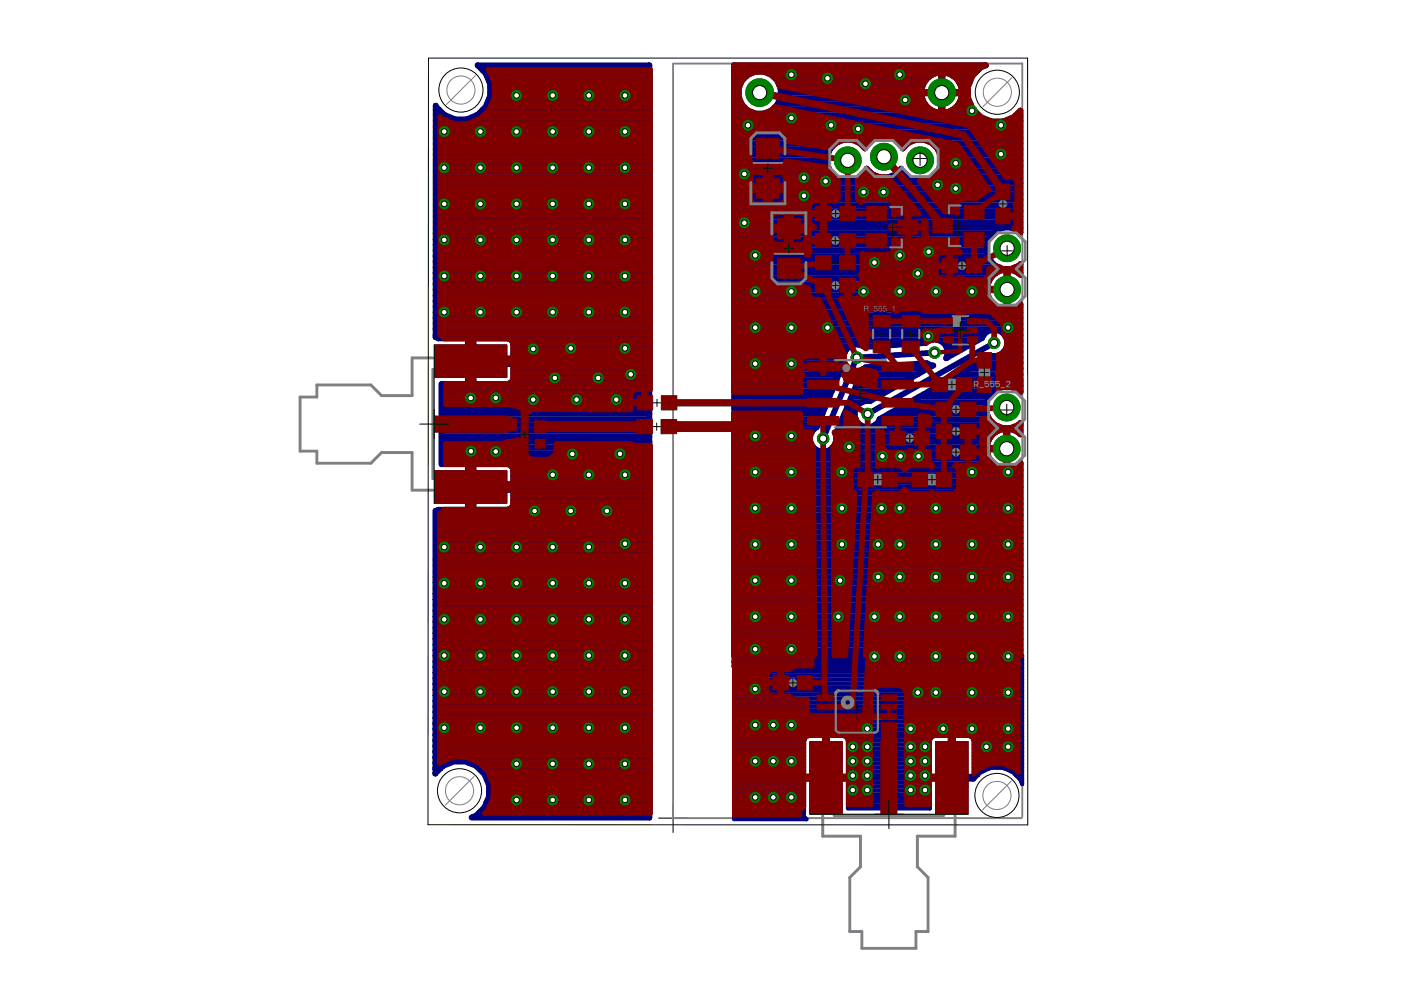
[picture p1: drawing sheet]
<svg xmlns="http://www.w3.org/2000/svg" width="297mm" height="210mm" viewBox="0 0 297 210" stroke-linecap="round" stroke-linejoin="round" font-family="sans-serif">
<path d="M139.6 173.5h6.2M142.7 170.4v6.1" fill="none" stroke="#000" stroke-width=".21"/>
<path d="M142.7 13.6v159.9h73.9M142.7 13.5h73.9M216.7 13.4v159.8" fill="none" stroke="#808080" stroke-width=".4"/>
<g fill="#808080">
<path d="M159.6 24.7h1.2v-1.1h.4v1.1h1.2v.5h-1.2v1.1h-.4v-1.1h-1.2z" fill-rule="evenodd"/>
<path d="M199.5 23.8h.4v1.3h-.4z" fill-rule="evenodd"/>
</g>
<g fill="#000080" stroke="#000080" stroke-width=".21">
<path d="M92.1 99.8h15.4v6.9h-15.4z"/>
<path d="M92.1 73.1h15.4v6.9h-15.4z"/>
<path d="M198.4 157.2h6.9v15.4h-6.9z"/>
<path d="M171.7 157.2h6.9v15.4h-6.9z"/>
</g>
<g fill="none" stroke="#000080" stroke-width="1.2">
<path d="M102.3 14.9h35.4M103.2 16.1h34.5M103.7 17.3h34M103.9 19.7h33.8M103.9 18.5h33.8M155.6 19.7h1M155.6 18.5h1.1M155.6 17.3h1.6M155.6 16.1h2.7M155.6 14.9h51.7M163.8 16.1h33.5M164.9 17.3h31.2"/>
<path d="M165.4 18.5h30.1M165.5 19.7h34M196.4 16.8a4.3 4.3 0 0 1 3.1-1.4v8.5a4.3 4.3 0 0 1-4.1-4.1h8.6a4.3 4.3 0 0 1-4.2 4.1v-8.5a4.3 4.3 0 0 1 4.2 4.1h-8.6v-.2a4.5 4.5 0 0 1 1-2.5zM199.5 18.5h.3M199.5 17.3h.3M199.5 16.1h.3M199.8 19.7h5.5M202.1 16.1h4.1M203.2 17.3h2.5M203.8 18.5h1.5M206.2 16l1.7-1.7 1.1-.5h-53.4l.1 127.5h60.7v-43.1l-.2 .2a4.3 4.3 0 0 1-2.6 1v-4.1h-4.4l.1 .8M206.2 16a6.3 6.3 0 0 0 1.5 8.7 6.3 6.3 0 0 0 8.6-1.2v25.8a4.4 4.4 0 0 0-6 .3 4.4 4.4 0 0 0 0 6.1 4.4 4.4 0 0 0 6 .3v2.3v-.1a4.3 4.3 0 0 0-2.6-1v4h-4.4a4.2 4.2 0 0 1 4.1-4v8.4a4.2 4.2 0 0 1-4.1-4.1h4.4v4.1h.1a4 4 0 0 0 2.5-1.1l.1 18.6a4.4 4.4 0 0 0-6.5 .6 4.4 4.4 0 0 0 1.1 6.4"/>
<path d="M92.4 40h45.3M92.4 38.8h45.3M92.4 37.6h45.3M92.4 36.4h45.3M92.4 35.2h45.3M92.4 34h45.3M92.4 32.8h45.3M92.4 31.6h45.3M92.4 30.4h45.3M92.4 29.2h45.3M92.4 28h45.3M92.4 26.8h45.3"/>
<path d="M92.4 25.6h45.3M92.4 24.4h2M92.4 23.2h.7M101 24.4h36.7M102.3 23.2h35.4M103.2 22.1h34.5M103.7 20.8h34M155.6 31.6h20.4M155.6 30.4h21.6M155.6 29.2h30.1M155.6 28h60.7M155.6 26.8h60.7"/>
<path d="M155.6 25.6h54.3M155.6 24.4h52M155.6 23.2h2.8M155.6 22.1h1.6M155.6 20.8h1.1M155.6 40h60.7M155.6 38.8h60.7M155.6 37.6h21.5M155.6 36.4h20.4M155.6 35.2h19.9M155.6 34h19.8M155.6 32.8h19.9"/>
<path d="M163.7 23.2h33.6M164.9 22.1h31.2M165.4 20.8h30.1M177.3 30.3a4.5 4.5 0 0 1 6.1 1.2 4.3 4.3 0 0 1 4-2.7 4.3 4.3 0 0 1 4 2.7 4.4 4.4 0 0 1 6.6-.8 4.4 4.4 0 0 1 0 6.7 4.4 4.4 0 0 1-6.6-.9l-.3-.7a4.4 4.4 0 0 1-7.4 0 4.4 4.4 0 0 1-6.9 1.6 4.4 4.4 0 0 1 .5-7.1zM182.3 30.4h1.7M182.4 37.6h4.1M183.5 36.4h.9M188.3 37.6h4.2M189.1 29.2h27.2M190.4 36.4h.9M190.8 30.4h1.7M197.7 30.4h18.6"/>
<path d="M197.7 37.6h18.6M198.8 31.6h17.5M198.8 36.4h17.5M199.3 35.2h17M199.3 32.8h17M199.4 34h16.9M199.5 23.2h.3M199.5 22.1h.3M199.5 20.8h.3M202 23.2h4.4M203.2 22.1h2.6M203.8 20.8h1.5"/>
<path d="M213 25.6h3.3M215.3 24.4h1M92.4 59.1h45.3M92.4 57.9h45.3M92.4 56.7h45.3M92.4 55.5h45.3M92.4 54.3h45.3M92.4 53.1h45.3M92.4 51.9h45.3M92.4 50.7h45.3M92.4 49.5h45.3M92.4 48.3h45.3"/>
<path d="M92.4 47.1h45.3M92.4 45.9h45.3M92.4 44.7h45.3M92.4 43.5h45.3M92.4 42.4h45.3M92.4 41.1h45.3M155.6 59.1h54.4M155.6 57.9h55.6M155.6 56.7h56.2M155.6 55.5h54.6M155.6 54.3h53.9M155.6 53.1h53.5"/>
<path d="M155.6 51.9h53.5M155.6 50.7h54M155.6 49.5h54.9M155.6 48.3h57M155.6 47.1h60.7M155.6 45.9h60.7M155.6 44.7h60.7M155.6 43.5h60.7M155.6 42.4h60.7M155.6 41.1h60.7M213.4 59.1h.3M213.4 57.9h.3"/>
<path d="M214.5 48.3h1.8M215.2 56.7h1.1M215.9 57.9h.4M92.4 71h45.3M92.4 69.8h45.3M92.4 68.6h45.3M92.4 67.4h45.3M92.4 66.2h45.3M92.4 65h45.3M92.4 63.8h45.3M92.4 62.7h45.3M92.4 61.4h45.3"/>
<path d="M92.4 60.3h45.3M99.2 79.4h1.2M99.2 78.2h1.2M99.2 75.8h1.2M99.2 74.6h1.2M99.2 73.4h1.2M99.2 72.2h1.2M100.4 77h37.3M108.5 72.2h29.2M108.8 79.4h28.9M108.8 78.2h28.9M108.8 75.8h28.9"/>
<path d="M108.8 74.6h28.9M108.8 73.4h28.9M155.6 67.4h60.7M155.6 66.2h60.7M155.6 65h55.8M155.6 63.8h54.5M155.6 62.7h53.9M155.6 61.4h57.8M155.6 60.3h53.9M155.7 79.4h22.2M155.7 78.2h22.7M155.7 77h23.2"/>
<path d="M155.7 75.8h23.2M155.7 74.6h23.5M155.7 73.4h24.7M155.7 72.2h41.4M155.7 71h52.9M155.7 69.8h60.6M155.7 68.6h60.6M182.5 79.4h12.1M183 73.4h3M183.2 78.2h13.5M198.1 74.8l-16.4 1-7.2 17.2M199.1 72.2h8.2"/>
<path d="M200.5 73.4h4.7M200.7 75.8h.2M200.9 74.6h2.2M203.3 79.4h13.1M205.4 78.2h11M207.6 77h8.8M209.7 75.8h6.6M210.8 72.7l-26.8 15.1M212.8 74.6h3.5M213 71h3.3M213.4 65h.3M213.4 63.8h.3"/>
<path d="M213.4 62.7h.3M213.4 60.3h.3M213.5 73.4h2.8M213.5 72.2h2.8M215.6 65h.7M93.6 97.3h44.1M93.6 96.1h44.1M93.6 94.9h44.1M93.6 93.7h44.1M93.6 92.5h44.1M93.6 91.3h44.1M93.6 90.1h44.1"/>
<path d="M93.6 88.9h44.1M93.6 87.7h44.1M93.6 86.5h44.1M93.6 85.3h44.1M93.6 84.1h44.1M93.6 83h44.1M93.6 81.7h44.1M99.2 99.7h1.2M99.2 98.5h1.2M99.2 80.6h1.2M107.8 98.5h29.9M108.8 80.6a1.4 1.4 0 0 1-1.2 .8h-7.2v-9.6h7.2a1.38 1.38 0 0 1 1.2 1.2v3h-9.6v-4.2h-6.3l-.2-.3h-.3v-49.1a6.3 6.3 0 0 0 9.7 1.2 6.3 6.3 0 0 0-.8-9.8h36.4v159.6l-37.7-.1 1-.4 1.7-1.7 1-2.3"/>
<path d="M108.8 80.6v-3.4h-9.6v4.2h-5.6v17h5.6v4.2h9.6v-3a1.38 1.38 0 0 0-1.2-1.2h-7.2v9.7h7.2a1.38 1.38 0 0 0 1.2-1.2v-3h-9.6v4.2h-6.3l-.2 .2h-.4v55.7a6.3 6.3 0 0 1 7.7-2.1 6.3 6.3 0 0 1 3.7 7M108.8 80.6h28.9M108.8 99.7h28.9M155.7 99.7h60.7M155.7 98.5h55.2M155.7 97.3h54.1M155.7 96.1h53.6M155.7 94.9h16.8M155.7 93.7h16.1M155.7 92.5h16.1M155.7 91.3h16.6M155.7 90.1h17.7"/>
<path d="M155.7 88.9h18.2M155.7 87.7h18.7M155.7 86.5h19.2M155.7 85.3h19.7M155.7 84.1h20.2M155.7 83h20.7M155.7 81.7h21.2M155.7 80.6h21.7M176.5 94.9h32.7M177.2 93.7h32.3M177.3 92.5h32.9M177.5 91.3h34.2"/>
<path d="M178 90.1h4.4M178.5 88.9h3M179 87.7h2.2M179.5 86.5h2M180 85.3h2.7M180.5 84.1h5.6M181 83h7.2M181.5 81.7h8.8M182 80.6h10.4M182.4 90.1a2.79 2.79 0 0 1-1-3.4 2.79 2.79 0 0 1 3.1-1.7l13.4-7.5-1.4-.5-13 .9-.5 .4-5.8 13.9a2.78 2.78 0 0 1-1.7 3.4 2.78 2.78 0 0 1-3.5-1.5 2.78 2.78 0 0 1 1.2-3.5l5.8-14a2.75 2.75 0 0 1 1-3.1 2.75 2.75 0 0 1 3.3 .1l13-.9a2.74 2.74 0 0 1 3.5-.2 2.74 2.74 0 0 1 .8 3.5l7.6-4.3a2.78 2.78 0 0 1 3.5-1.6 2.78 2.78 0 0 1 1.8 3.3 2.78 2.78 0 0 1-3.2 2.1l-23.8 13.3-.2 .5-.8 .8M182.4 90.1l1 .4h1.1l1-.4M185.5 90.1h25.5"/>
<path d="M186.5 88.9h23.3M188.5 87.7h20.8M190.6 86.5h18.5M192.7 85.3h16.5M194.8 84.1h14.9M197 83h13.7M199.1 81.7h17.3M201.2 80.6h15.2M211 90.1l1.6 .7h1.7l1.6-.7M213.3 98.5h.3M213.3 97.3h.3M213.3 96.1h.3"/>
<path d="M213.3 94.9h.3M213.3 93.7h.3M213.3 92.5h.3M213.3 91.3h.3M215.2 91.3h1.2M215.9 90.1h.5M215.9 90.1l.5-.4v2.4a3.9 3.9 0 0 0-2.8-1.2v4.1h-4.4a4.2 4.2 0 0 1 4.1-4.1v8.5a4.2 4.2 0 0 1-4-3.3M216 98.5h.4M216.2 83h.2M92.3 120h45.4M92.3 118.8h45.4M92.3 117.6h45.4"/>
<path d="M92.3 116.4h45.4M92.3 115.2h45.4M92.3 114h45.4M92.3 112.8h45.4M92.3 111.6h45.4M92.3 110.4h45.4M92.3 109.2h45.4M99.2 108h1.2M99.2 106.8h1.2M99.2 105.6h1.2M99.2 104.4h1.2M99.2 102h1.2"/>
<path d="M99.2 100.9h1.2M100.4 103.3h37.3M107.8 108h29.9M108.8 106.8h28.9M108.8 105.6h28.9M108.8 104.4h28.9M108.8 102h28.9M108.8 100.9h28.9M155.7 104.4h60.7M155.7 103.3h60.7M155.7 102h60.7M155.7 100.9h60.7"/>
<path d="M155.7 120h60.7M155.7 118.8h60.7M155.7 117.6h60.7M155.7 116.4h60.7M155.7 115.2h60.7M155.7 114h60.7M155.7 112.8h60.7M155.7 111.6h60.7M155.7 110.4h60.7M155.7 109.2h60.7M155.7 108h60.7M155.7 106.8h60.7"/>
<path d="M155.7 105.6h60.7M92.3 139.1h45.4M92.3 137.9h45.4M92.3 136.7h45.4M92.3 135.5h45.4M92.3 134.3h45.4M92.3 133.1h45.4M92.3 131.9h45.4M92.3 130.7h45.4M92.3 129.5h45.4M92.3 128.3h45.4M92.3 127.1h45.4"/>
<path d="M92.3 125.9h45.4M92.3 124.7h45.4M92.3 123.5h45.4M92.3 122.3h45.4M92.3 121.2h45.4M155.7 139.1h60.7M155.7 137.9h60.7M155.7 136.7h60.7M155.7 135.5h60.7M155.7 134.3h60.7M155.7 133.1h60.7M155.7 131.9h60.7"/>
<path d="M155.7 130.7h60.7M155.7 129.5h60.7M155.7 128.3h60.7M155.7 127.1h60.7M155.7 125.9h60.7M155.7 124.7h60.7M155.7 123.5h60.7M155.7 122.3h60.7M155.7 121.2h60.7M92.3 159.4h45.4M92.3 158.2h45.4M92.3 157h45.4"/>
<path d="M92.3 155.8h45.4M92.3 154.6h45.4M92.3 153.4h45.4M92.3 152.2h45.4M92.3 151h45.4M92.3 149.8h45.4M92.3 148.6h45.4M92.3 147.4h45.4M92.3 146.2h45.4M92.3 145h45.4M92.3 143.8h45.4M92.3 142.6h45.4"/>
<path d="M92.3 141.5h45.4M92.3 140.3h45.4M155.7 140.3h60.7M92.3 162.9h1.1M92.3 161.8h3.2M92.3 160.5h45.4M99.4 161.8h38.3M101.4 172.5h36.3M101.5 162.9h36.2M102.6 171.3h35.1M102.7 164.1h35M103.1 170.1h34.6"/>
<path d="M103.2 165.3h34.5M103.7 168.9h34M103.7 167.7h34M103.7 166.5h34"/>
<circle cx="161.1" cy="19.6" r="4.5"/>
</g>
<g fill="none" stroke="#000080" stroke-width=".85">
<path d="M155.6 139.2h61.1M155.6 159.5h14.9M155.6 158.7h14.9M155.6 157.8h14.9M155.6 157h14.9M155.6 156.2h15.4M155.6 155.4h61.1M155.6 154.6h61.1M155.6 153.8h61.1M155.6 153h61.1M155.6 152.2h61.1M155.6 151.4h61.1"/>
<path d="M155.6 150.6h61.1M155.6 149.7h61.1M155.6 148.9h61.1M155.6 148.1h61.1M155.6 147.3h61.1M155.6 146.5h61.1M155.6 145.7h61.1M155.6 144.9h61.1M155.6 144.1h61.1M155.6 143.3h61.1M155.6 142.5h61.1M155.6 141.6h61.1"/>
<path d="M155.6 140.8h61.1M155.6 140h61.1M170.5 157.1v7.4h9.3v-7.4M170.5 157.1a1.2 1.2 0 0 1 1-1.1h3.2v9.3h-4.2l-.1 7.8 .6 .6h-15.4v-34.7h61.1v27.3a5.9 5.9 0 0 0-10.3-1h-4.2v-9.3h3.2l.6 .3 .4 .8v7.4h-9.2v-7.4M174.7 159.5h.9M174.7 158.7h.9M174.7 157.8h.9M174.7 157h.9M174.7 156.2h.9M179.2 156.2h18.5M179.8 157.1l-.1-.3a1.12 1.12 0 0 0-1-.8h-3.1v9.3h4.2v6.1h17.4v-6.1h4.2v-9.3h-3.2a1.16 1.16 0 0 0-1 1.1M179.8 159.5h17.4"/>
<path d="M179.8 158.7h17.4M179.8 157.8h17.4M179.8 157h17.4M201.4 159.5h.8M201.4 158.7h.8M201.4 157.8h.8M201.4 157h.8M201.4 156.2h.8M205.9 156.2h10.8M206.4 157h10.3M206.4 159.5h10.3M206.4 158.7h10.3"/>
<path d="M206.4 157.8h10.3M155.6 173.2h15M155.6 172.4h14.8M155.6 171.6h14.9M155.6 170.8h14.9M155.6 170h14.9M155.6 169.2h14.9M155.6 168.4h14.9M155.6 167.6h14.9M155.6 166.8h14.9M155.6 166h14.9M155.6 165.1h19.1"/>
<path d="M155.6 164.3h14.9M155.6 163.5h14.9M155.6 162.7h14.9M155.6 161.9h14.9M155.6 161.1h14.9M155.6 160.3h14.9M174.7 164.3h.9M174.7 163.5h.9M174.7 162.7h.9M174.7 161.9h.9M174.7 161.1h.9M174.7 160.3h.9"/>
<path d="M175.6 165.1h25.8M179.8 170.8h17.4M179.8 170h17.4M179.8 169.2h17.4M179.8 168.4h17.4M179.8 167.6h17.4M179.8 166.8h17.4M179.8 166h17.4M179.8 164.3h17.4M179.8 163.5h17.4M179.8 162.7h17.4M179.8 161.9h17.4"/>
<path d="M179.8 161.1h17.4M179.8 160.3h17.4M201.4 164.3h.8M201.4 163.5h.8M201.4 162.7h.8M201.4 161.9h.8M201.4 161.1h.8M201.4 160.3h.8M202.2 165.1h4.4M206.4 164.3h1M206.4 163.5h2M206.4 162.7h10.3"/>
<path d="M206.4 161.9h10.3M206.4 161.1h10.3M206.4 160.3h10.3M214.3 163.5h2.4M215.3 164.3h1.4M216.2 165.1h.5M216.6 166h.1"/>
</g>
<circle cx="213.5" cy="52.6" r="2.84" fill="#008000" stroke="#008000" stroke-width=".21"/>
<circle cx="213.5" cy="52.6" r="1.5" fill="#fff" stroke="#000" stroke-width=".21"/>
<circle cx="213.5" cy="61.4" r="2.84" fill="#008000" stroke="#008000" stroke-width=".21"/>
<circle cx="213.5" cy="61.4" r="1.5" fill="#fff" stroke="#000" stroke-width=".21"/>
<circle cx="213.4" cy="86.4" r="2.84" fill="#008000" stroke="#008000" stroke-width=".21"/>
<circle cx="213.4" cy="86.4" r="1.5" fill="#fff" stroke="#000" stroke-width=".21"/>
<circle cx="213.4" cy="95.1" r="2.84" fill="#008000" stroke="#008000" stroke-width=".21"/>
<circle cx="213.4" cy="95.1" r="1.5" fill="#fff" stroke="#000" stroke-width=".21"/>
<circle cx="161.1" cy="19.6" r="2.92" fill="#008000" stroke="#008000" stroke-width=".21"/>
<circle cx="161.1" cy="19.6" r="1.5" fill="#fff" stroke="#000" stroke-width=".21"/>
<circle cx="199.7" cy="19.6" r="2.92" fill="#008000" stroke="#008000" stroke-width=".21"/>
<circle cx="199.7" cy="19.6" r="1.5" fill="#fff" stroke="#000" stroke-width=".21"/>
<circle cx="195.1" cy="34" r="2.84" fill="#008000" stroke="#008000" stroke-width=".21"/>
<circle cx="195.1" cy="34" r="1.5" fill="#fff" stroke="#000" stroke-width=".21"/>
<circle cx="187.4" cy="33.2" r="2.84" fill="#008000" stroke="#008000" stroke-width=".21"/>
<circle cx="187.4" cy="33.2" r="1.5" fill="#fff" stroke="#000" stroke-width=".21"/>
<circle cx="179.7" cy="34" r="2.84" fill="#008000" stroke="#008000" stroke-width=".21"/>
<circle cx="179.7" cy="34" r="1.5" fill="#fff" stroke="#000" stroke-width=".21"/>
<circle cx="181.7" cy="75.8" r="1.21" fill="#008000" stroke="#008000" stroke-width=".21"/>
<circle cx="181.7" cy="75.8" r=".76" fill="#fff" stroke="#000" stroke-width=".21"/>
<circle cx="174.5" cy="93" r="1.21" fill="#008000" stroke="#008000" stroke-width=".21"/>
<circle cx="174.5" cy="93" r=".76" fill="#fff" stroke="#000" stroke-width=".21"/>
<circle cx="198.1" cy="74.8" r="1.21" fill="#008000" stroke="#008000" stroke-width=".21"/>
<circle cx="198.1" cy="74.8" r=".76" fill="#fff" stroke="#000" stroke-width=".21"/>
<circle cx="109.5" cy="169.6" r="1.06" fill="#008000" stroke="#008000" stroke-width=".21"/>
<circle cx="109.5" cy="169.6" r=".59" fill="#fff" stroke="#000" stroke-width=".21"/>
<circle cx="117.2" cy="169.6" r="1.06" fill="#008000" stroke="#008000" stroke-width=".21"/>
<circle cx="117.2" cy="169.6" r=".59" fill="#fff" stroke="#000" stroke-width=".21"/>
<circle cx="124.8" cy="169.6" r="1.06" fill="#008000" stroke="#008000" stroke-width=".21"/>
<circle cx="124.8" cy="169.6" r=".59" fill="#fff" stroke="#000" stroke-width=".21"/>
<circle cx="132.5" cy="169.6" r="1.06" fill="#008000" stroke="#008000" stroke-width=".21"/>
<circle cx="132.5" cy="169.6" r=".59" fill="#fff" stroke="#000" stroke-width=".21"/>
<circle cx="109.5" cy="161.9" r="1.06" fill="#008000" stroke="#008000" stroke-width=".21"/>
<circle cx="109.5" cy="161.9" r=".59" fill="#fff" stroke="#000" stroke-width=".21"/>
<circle cx="117.2" cy="161.9" r="1.06" fill="#008000" stroke="#008000" stroke-width=".21"/>
<circle cx="117.2" cy="161.9" r=".59" fill="#fff" stroke="#000" stroke-width=".21"/>
<circle cx="124.8" cy="161.9" r="1.06" fill="#008000" stroke="#008000" stroke-width=".21"/>
<circle cx="124.8" cy="161.9" r=".59" fill="#fff" stroke="#000" stroke-width=".21"/>
<circle cx="132.5" cy="161.9" r="1.06" fill="#008000" stroke="#008000" stroke-width=".21"/>
<circle cx="132.5" cy="161.9" r=".59" fill="#fff" stroke="#000" stroke-width=".21"/>
<circle cx="132.5" cy="154.3" r="1.06" fill="#008000" stroke="#008000" stroke-width=".21"/>
<circle cx="132.5" cy="154.3" r=".59" fill="#fff" stroke="#000" stroke-width=".21"/>
<circle cx="124.8" cy="154.3" r="1.06" fill="#008000" stroke="#008000" stroke-width=".21"/>
<circle cx="124.8" cy="154.3" r=".59" fill="#fff" stroke="#000" stroke-width=".21"/>
<circle cx="117.2" cy="154.3" r="1.06" fill="#008000" stroke="#008000" stroke-width=".21"/>
<circle cx="117.2" cy="154.3" r=".59" fill="#fff" stroke="#000" stroke-width=".21"/>
<circle cx="109.5" cy="154.3" r="1.06" fill="#008000" stroke="#008000" stroke-width=".21"/>
<circle cx="109.5" cy="154.3" r=".59" fill="#fff" stroke="#000" stroke-width=".21"/>
<circle cx="101.9" cy="154.3" r="1.06" fill="#008000" stroke="#008000" stroke-width=".21"/>
<circle cx="101.9" cy="154.3" r=".59" fill="#fff" stroke="#000" stroke-width=".21"/>
<circle cx="94.2" cy="154.3" r="1.06" fill="#008000" stroke="#008000" stroke-width=".21"/>
<circle cx="94.2" cy="154.3" r=".59" fill="#fff" stroke="#000" stroke-width=".21"/>
<circle cx="94.2" cy="146.6" r="1.06" fill="#008000" stroke="#008000" stroke-width=".21"/>
<circle cx="94.2" cy="146.6" r=".59" fill="#fff" stroke="#000" stroke-width=".21"/>
<circle cx="101.9" cy="146.6" r="1.06" fill="#008000" stroke="#008000" stroke-width=".21"/>
<circle cx="101.9" cy="146.6" r=".59" fill="#fff" stroke="#000" stroke-width=".21"/>
<circle cx="109.5" cy="146.6" r="1.06" fill="#008000" stroke="#008000" stroke-width=".21"/>
<circle cx="109.5" cy="146.6" r=".59" fill="#fff" stroke="#000" stroke-width=".21"/>
<circle cx="117.2" cy="146.6" r="1.06" fill="#008000" stroke="#008000" stroke-width=".21"/>
<circle cx="117.2" cy="146.6" r=".59" fill="#fff" stroke="#000" stroke-width=".21"/>
<circle cx="124.8" cy="146.6" r="1.06" fill="#008000" stroke="#008000" stroke-width=".21"/>
<circle cx="124.8" cy="146.6" r=".59" fill="#fff" stroke="#000" stroke-width=".21"/>
<circle cx="132.5" cy="146.6" r="1.06" fill="#008000" stroke="#008000" stroke-width=".21"/>
<circle cx="132.5" cy="146.6" r=".59" fill="#fff" stroke="#000" stroke-width=".21"/>
<circle cx="132.5" cy="139" r="1.06" fill="#008000" stroke="#008000" stroke-width=".21"/>
<circle cx="132.5" cy="139" r=".59" fill="#fff" stroke="#000" stroke-width=".21"/>
<circle cx="124.8" cy="139" r="1.06" fill="#008000" stroke="#008000" stroke-width=".21"/>
<circle cx="124.8" cy="139" r=".59" fill="#fff" stroke="#000" stroke-width=".21"/>
<circle cx="117.2" cy="139" r="1.06" fill="#008000" stroke="#008000" stroke-width=".21"/>
<circle cx="117.2" cy="139" r=".59" fill="#fff" stroke="#000" stroke-width=".21"/>
<circle cx="109.5" cy="139" r="1.06" fill="#008000" stroke="#008000" stroke-width=".21"/>
<circle cx="109.5" cy="139" r=".59" fill="#fff" stroke="#000" stroke-width=".21"/>
<circle cx="101.9" cy="139" r="1.06" fill="#008000" stroke="#008000" stroke-width=".21"/>
<circle cx="101.9" cy="139" r=".59" fill="#fff" stroke="#000" stroke-width=".21"/>
<circle cx="94.2" cy="139" r="1.06" fill="#008000" stroke="#008000" stroke-width=".21"/>
<circle cx="94.2" cy="139" r=".59" fill="#fff" stroke="#000" stroke-width=".21"/>
<circle cx="94.2" cy="131.3" r="1.06" fill="#008000" stroke="#008000" stroke-width=".21"/>
<circle cx="94.2" cy="131.3" r=".59" fill="#fff" stroke="#000" stroke-width=".21"/>
<circle cx="101.9" cy="131.3" r="1.06" fill="#008000" stroke="#008000" stroke-width=".21"/>
<circle cx="101.9" cy="131.3" r=".59" fill="#fff" stroke="#000" stroke-width=".21"/>
<circle cx="109.5" cy="131.3" r="1.06" fill="#008000" stroke="#008000" stroke-width=".21"/>
<circle cx="109.5" cy="131.3" r=".59" fill="#fff" stroke="#000" stroke-width=".21"/>
<circle cx="117.2" cy="131.3" r="1.06" fill="#008000" stroke="#008000" stroke-width=".21"/>
<circle cx="117.2" cy="131.3" r=".59" fill="#fff" stroke="#000" stroke-width=".21"/>
<circle cx="124.8" cy="131.3" r="1.06" fill="#008000" stroke="#008000" stroke-width=".21"/>
<circle cx="124.8" cy="131.3" r=".59" fill="#fff" stroke="#000" stroke-width=".21"/>
<circle cx="132.5" cy="131.3" r="1.06" fill="#008000" stroke="#008000" stroke-width=".21"/>
<circle cx="132.5" cy="131.3" r=".59" fill="#fff" stroke="#000" stroke-width=".21"/>
<circle cx="94.2" cy="123.7" r="1.06" fill="#008000" stroke="#008000" stroke-width=".21"/>
<circle cx="94.2" cy="123.7" r=".59" fill="#fff" stroke="#000" stroke-width=".21"/>
<circle cx="101.9" cy="123.7" r="1.06" fill="#008000" stroke="#008000" stroke-width=".21"/>
<circle cx="101.9" cy="123.7" r=".59" fill="#fff" stroke="#000" stroke-width=".21"/>
<circle cx="109.5" cy="123.7" r="1.06" fill="#008000" stroke="#008000" stroke-width=".21"/>
<circle cx="109.5" cy="123.7" r=".59" fill="#fff" stroke="#000" stroke-width=".21"/>
<circle cx="117.2" cy="123.7" r="1.06" fill="#008000" stroke="#008000" stroke-width=".21"/>
<circle cx="117.2" cy="123.7" r=".59" fill="#fff" stroke="#000" stroke-width=".21"/>
<circle cx="124.8" cy="123.7" r="1.06" fill="#008000" stroke="#008000" stroke-width=".21"/>
<circle cx="124.8" cy="123.7" r=".59" fill="#fff" stroke="#000" stroke-width=".21"/>
<circle cx="132.5" cy="123.7" r="1.06" fill="#008000" stroke="#008000" stroke-width=".21"/>
<circle cx="132.5" cy="123.7" r=".59" fill="#fff" stroke="#000" stroke-width=".21"/>
<circle cx="132.5" cy="115.3" r="1.06" fill="#008000" stroke="#008000" stroke-width=".21"/>
<circle cx="132.5" cy="115.3" r=".59" fill="#fff" stroke="#000" stroke-width=".21"/>
<circle cx="124.8" cy="116" r="1.06" fill="#008000" stroke="#008000" stroke-width=".21"/>
<circle cx="124.8" cy="116" r=".59" fill="#fff" stroke="#000" stroke-width=".21"/>
<circle cx="117.2" cy="116" r="1.06" fill="#008000" stroke="#008000" stroke-width=".21"/>
<circle cx="117.2" cy="116" r=".59" fill="#fff" stroke="#000" stroke-width=".21"/>
<circle cx="109.5" cy="116" r="1.06" fill="#008000" stroke="#008000" stroke-width=".21"/>
<circle cx="109.5" cy="116" r=".59" fill="#fff" stroke="#000" stroke-width=".21"/>
<circle cx="101.9" cy="116" r="1.06" fill="#008000" stroke="#008000" stroke-width=".21"/>
<circle cx="101.9" cy="116" r=".59" fill="#fff" stroke="#000" stroke-width=".21"/>
<circle cx="94.2" cy="116" r="1.06" fill="#008000" stroke="#008000" stroke-width=".21"/>
<circle cx="94.2" cy="116" r=".59" fill="#fff" stroke="#000" stroke-width=".21"/>
<circle cx="113.3" cy="108.3" r="1.06" fill="#008000" stroke="#008000" stroke-width=".21"/>
<circle cx="113.3" cy="108.3" r=".59" fill="#fff" stroke="#000" stroke-width=".21"/>
<circle cx="121" cy="108.3" r="1.06" fill="#008000" stroke="#008000" stroke-width=".21"/>
<circle cx="121" cy="108.3" r=".59" fill="#fff" stroke="#000" stroke-width=".21"/>
<circle cx="128.7" cy="108.3" r="1.06" fill="#008000" stroke="#008000" stroke-width=".21"/>
<circle cx="128.7" cy="108.3" r=".59" fill="#fff" stroke="#000" stroke-width=".21"/>
<circle cx="132.5" cy="100.7" r="1.06" fill="#008000" stroke="#008000" stroke-width=".21"/>
<circle cx="132.5" cy="100.7" r=".59" fill="#fff" stroke="#000" stroke-width=".21"/>
<circle cx="124.8" cy="100.7" r="1.06" fill="#008000" stroke="#008000" stroke-width=".21"/>
<circle cx="124.8" cy="100.7" r=".59" fill="#fff" stroke="#000" stroke-width=".21"/>
<circle cx="117.2" cy="100.7" r="1.06" fill="#008000" stroke="#008000" stroke-width=".21"/>
<circle cx="117.2" cy="100.7" r=".59" fill="#fff" stroke="#000" stroke-width=".21"/>
<circle cx="131.4" cy="96.2" r="1.06" fill="#008000" stroke="#008000" stroke-width=".21"/>
<circle cx="131.4" cy="96.2" r=".59" fill="#fff" stroke="#000" stroke-width=".21"/>
<circle cx="121.3" cy="96.3" r="1.06" fill="#008000" stroke="#008000" stroke-width=".21"/>
<circle cx="121.3" cy="96.3" r=".59" fill="#fff" stroke="#000" stroke-width=".21"/>
<circle cx="99.8" cy="84.4" r="1.06" fill="#008000" stroke="#008000" stroke-width=".21"/>
<circle cx="99.8" cy="84.4" r=".59" fill="#fff" stroke="#000" stroke-width=".21"/>
<circle cx="99.9" cy="95.7" r="1.06" fill="#008000" stroke="#008000" stroke-width=".21"/>
<circle cx="99.9" cy="95.7" r=".59" fill="#fff" stroke="#000" stroke-width=".21"/>
<circle cx="105.1" cy="84.3" r="1.06" fill="#008000" stroke="#008000" stroke-width=".21"/>
<circle cx="105.1" cy="84.3" r=".59" fill="#fff" stroke="#000" stroke-width=".21"/>
<circle cx="105.1" cy="95.7" r="1.06" fill="#008000" stroke="#008000" stroke-width=".21"/>
<circle cx="105.1" cy="95.7" r=".59" fill="#fff" stroke="#000" stroke-width=".21"/>
<circle cx="94.2" cy="66.2" r="1.06" fill="#008000" stroke="#008000" stroke-width=".21"/>
<circle cx="94.2" cy="66.2" r=".59" fill="#fff" stroke="#000" stroke-width=".21"/>
<circle cx="101.9" cy="66.2" r="1.06" fill="#008000" stroke="#008000" stroke-width=".21"/>
<circle cx="101.9" cy="66.2" r=".59" fill="#fff" stroke="#000" stroke-width=".21"/>
<circle cx="109.5" cy="66.2" r="1.06" fill="#008000" stroke="#008000" stroke-width=".21"/>
<circle cx="109.5" cy="66.2" r=".59" fill="#fff" stroke="#000" stroke-width=".21"/>
<circle cx="117.2" cy="66.2" r="1.06" fill="#008000" stroke="#008000" stroke-width=".21"/>
<circle cx="117.2" cy="66.2" r=".59" fill="#fff" stroke="#000" stroke-width=".21"/>
<circle cx="124.8" cy="66.2" r="1.06" fill="#008000" stroke="#008000" stroke-width=".21"/>
<circle cx="124.8" cy="66.2" r=".59" fill="#fff" stroke="#000" stroke-width=".21"/>
<circle cx="132.5" cy="66.2" r="1.06" fill="#008000" stroke="#008000" stroke-width=".21"/>
<circle cx="132.5" cy="66.2" r=".59" fill="#fff" stroke="#000" stroke-width=".21"/>
<circle cx="132.5" cy="58.5" r="1.06" fill="#008000" stroke="#008000" stroke-width=".21"/>
<circle cx="132.5" cy="58.5" r=".59" fill="#fff" stroke="#000" stroke-width=".21"/>
<circle cx="124.8" cy="58.5" r="1.06" fill="#008000" stroke="#008000" stroke-width=".21"/>
<circle cx="124.8" cy="58.5" r=".59" fill="#fff" stroke="#000" stroke-width=".21"/>
<circle cx="117.2" cy="58.5" r="1.06" fill="#008000" stroke="#008000" stroke-width=".21"/>
<circle cx="117.2" cy="58.5" r=".59" fill="#fff" stroke="#000" stroke-width=".21"/>
<circle cx="109.5" cy="58.5" r="1.06" fill="#008000" stroke="#008000" stroke-width=".21"/>
<circle cx="109.5" cy="58.5" r=".59" fill="#fff" stroke="#000" stroke-width=".21"/>
<circle cx="101.9" cy="58.5" r="1.06" fill="#008000" stroke="#008000" stroke-width=".21"/>
<circle cx="101.9" cy="58.5" r=".59" fill="#fff" stroke="#000" stroke-width=".21"/>
<circle cx="94.2" cy="58.5" r="1.06" fill="#008000" stroke="#008000" stroke-width=".21"/>
<circle cx="94.2" cy="58.5" r=".59" fill="#fff" stroke="#000" stroke-width=".21"/>
<circle cx="94.2" cy="50.9" r="1.06" fill="#008000" stroke="#008000" stroke-width=".21"/>
<circle cx="94.2" cy="50.9" r=".59" fill="#fff" stroke="#000" stroke-width=".21"/>
<circle cx="101.9" cy="50.9" r="1.06" fill="#008000" stroke="#008000" stroke-width=".21"/>
<circle cx="101.9" cy="50.9" r=".59" fill="#fff" stroke="#000" stroke-width=".21"/>
<circle cx="109.5" cy="50.9" r="1.06" fill="#008000" stroke="#008000" stroke-width=".21"/>
<circle cx="109.5" cy="50.9" r=".59" fill="#fff" stroke="#000" stroke-width=".21"/>
<circle cx="117.2" cy="50.9" r="1.06" fill="#008000" stroke="#008000" stroke-width=".21"/>
<circle cx="117.2" cy="50.9" r=".59" fill="#fff" stroke="#000" stroke-width=".21"/>
<circle cx="124.8" cy="50.9" r="1.06" fill="#008000" stroke="#008000" stroke-width=".21"/>
<circle cx="124.8" cy="50.9" r=".59" fill="#fff" stroke="#000" stroke-width=".21"/>
<circle cx="132.5" cy="50.9" r="1.06" fill="#008000" stroke="#008000" stroke-width=".21"/>
<circle cx="132.5" cy="50.9" r=".59" fill="#fff" stroke="#000" stroke-width=".21"/>
<circle cx="132.5" cy="43.2" r="1.06" fill="#008000" stroke="#008000" stroke-width=".21"/>
<circle cx="132.5" cy="43.2" r=".59" fill="#fff" stroke="#000" stroke-width=".21"/>
<circle cx="124.8" cy="43.2" r="1.06" fill="#008000" stroke="#008000" stroke-width=".21"/>
<circle cx="124.8" cy="43.2" r=".59" fill="#fff" stroke="#000" stroke-width=".21"/>
<circle cx="117.2" cy="43.2" r="1.06" fill="#008000" stroke="#008000" stroke-width=".21"/>
<circle cx="117.2" cy="43.2" r=".59" fill="#fff" stroke="#000" stroke-width=".21"/>
<circle cx="109.5" cy="43.2" r="1.06" fill="#008000" stroke="#008000" stroke-width=".21"/>
<circle cx="109.5" cy="43.2" r=".59" fill="#fff" stroke="#000" stroke-width=".21"/>
<circle cx="101.9" cy="43.2" r="1.06" fill="#008000" stroke="#008000" stroke-width=".21"/>
<circle cx="101.9" cy="43.2" r=".59" fill="#fff" stroke="#000" stroke-width=".21"/>
<circle cx="94.2" cy="43.2" r="1.06" fill="#008000" stroke="#008000" stroke-width=".21"/>
<circle cx="94.2" cy="43.2" r=".59" fill="#fff" stroke="#000" stroke-width=".21"/>
<circle cx="94.2" cy="35.6" r="1.06" fill="#008000" stroke="#008000" stroke-width=".21"/>
<circle cx="94.2" cy="35.6" r=".59" fill="#fff" stroke="#000" stroke-width=".21"/>
<circle cx="101.9" cy="35.6" r="1.06" fill="#008000" stroke="#008000" stroke-width=".21"/>
<circle cx="101.9" cy="35.6" r=".59" fill="#fff" stroke="#000" stroke-width=".21"/>
<circle cx="109.5" cy="35.6" r="1.06" fill="#008000" stroke="#008000" stroke-width=".21"/>
<circle cx="109.5" cy="35.6" r=".59" fill="#fff" stroke="#000" stroke-width=".21"/>
<circle cx="117.2" cy="35.6" r="1.06" fill="#008000" stroke="#008000" stroke-width=".21"/>
<circle cx="117.2" cy="35.6" r=".59" fill="#fff" stroke="#000" stroke-width=".21"/>
<circle cx="124.8" cy="35.6" r="1.06" fill="#008000" stroke="#008000" stroke-width=".21"/>
<circle cx="124.8" cy="35.6" r=".59" fill="#fff" stroke="#000" stroke-width=".21"/>
<circle cx="132.5" cy="35.6" r="1.06" fill="#008000" stroke="#008000" stroke-width=".21"/>
<circle cx="132.5" cy="35.6" r=".59" fill="#fff" stroke="#000" stroke-width=".21"/>
<circle cx="132.5" cy="27.9" r="1.06" fill="#008000" stroke="#008000" stroke-width=".21"/>
<circle cx="132.5" cy="27.9" r=".59" fill="#fff" stroke="#000" stroke-width=".21"/>
<circle cx="124.8" cy="27.9" r="1.06" fill="#008000" stroke="#008000" stroke-width=".21"/>
<circle cx="124.8" cy="27.9" r=".59" fill="#fff" stroke="#000" stroke-width=".21"/>
<circle cx="117.2" cy="27.9" r="1.06" fill="#008000" stroke="#008000" stroke-width=".21"/>
<circle cx="117.2" cy="27.9" r=".59" fill="#fff" stroke="#000" stroke-width=".21"/>
<circle cx="109.5" cy="27.9" r="1.06" fill="#008000" stroke="#008000" stroke-width=".21"/>
<circle cx="109.5" cy="27.9" r=".59" fill="#fff" stroke="#000" stroke-width=".21"/>
<circle cx="101.9" cy="27.9" r="1.06" fill="#008000" stroke="#008000" stroke-width=".21"/>
<circle cx="101.9" cy="27.9" r=".59" fill="#fff" stroke="#000" stroke-width=".21"/>
<circle cx="94.2" cy="27.9" r="1.06" fill="#008000" stroke="#008000" stroke-width=".21"/>
<circle cx="94.2" cy="27.9" r=".59" fill="#fff" stroke="#000" stroke-width=".21"/>
<circle cx="109.5" cy="20.2" r="1.06" fill="#008000" stroke="#008000" stroke-width=".21"/>
<circle cx="109.5" cy="20.2" r=".59" fill="#fff" stroke="#000" stroke-width=".21"/>
<circle cx="117.2" cy="20.2" r="1.06" fill="#008000" stroke="#008000" stroke-width=".21"/>
<circle cx="117.2" cy="20.2" r=".59" fill="#fff" stroke="#000" stroke-width=".21"/>
<circle cx="124.8" cy="20.2" r="1.06" fill="#008000" stroke="#008000" stroke-width=".21"/>
<circle cx="124.8" cy="20.2" r=".59" fill="#fff" stroke="#000" stroke-width=".21"/>
<circle cx="132.5" cy="20.2" r="1.06" fill="#008000" stroke="#008000" stroke-width=".21"/>
<circle cx="132.5" cy="20.2" r=".59" fill="#fff" stroke="#000" stroke-width=".21"/>
<circle cx="132.5" cy="73.9" r="1.06" fill="#008000" stroke="#008000" stroke-width=".21"/>
<circle cx="132.5" cy="73.9" r=".59" fill="#fff" stroke="#000" stroke-width=".21"/>
<circle cx="121" cy="73.9" r="1.06" fill="#008000" stroke="#008000" stroke-width=".21"/>
<circle cx="121" cy="73.9" r=".59" fill="#fff" stroke="#000" stroke-width=".21"/>
<circle cx="113.1" cy="84.7" r="1.06" fill="#008000" stroke="#008000" stroke-width=".21"/>
<circle cx="113.1" cy="84.7" r=".59" fill="#fff" stroke="#000" stroke-width=".21"/>
<circle cx="117.6" cy="80.1" r="1.06" fill="#008000" stroke="#008000" stroke-width=".21"/>
<circle cx="117.6" cy="80.1" r=".59" fill="#fff" stroke="#000" stroke-width=".21"/>
<circle cx="122.2" cy="84.7" r="1.06" fill="#008000" stroke="#008000" stroke-width=".21"/>
<circle cx="122.2" cy="84.7" r=".59" fill="#fff" stroke="#000" stroke-width=".21"/>
<circle cx="126.8" cy="80.1" r="1.06" fill="#008000" stroke="#008000" stroke-width=".21"/>
<circle cx="126.8" cy="80.1" r=".59" fill="#fff" stroke="#000" stroke-width=".21"/>
<circle cx="130.7" cy="84.7" r="1.06" fill="#008000" stroke="#008000" stroke-width=".21"/>
<circle cx="130.7" cy="84.7" r=".59" fill="#fff" stroke="#000" stroke-width=".21"/>
<circle cx="113.1" cy="74" r="1.06" fill="#008000" stroke="#008000" stroke-width=".21"/>
<circle cx="113.1" cy="74" r=".59" fill="#fff" stroke="#000" stroke-width=".21"/>
<circle cx="133.7" cy="79.4" r="1.06" fill="#008000" stroke="#008000" stroke-width=".21"/>
<circle cx="133.7" cy="79.4" r=".59" fill="#fff" stroke="#000" stroke-width=".21"/>
<circle cx="160.1" cy="161.4" r="1.06" fill="#008000" stroke="#008000" stroke-width=".21"/>
<circle cx="160.1" cy="161.4" r=".59" fill="#fff" stroke="#000" stroke-width=".21"/>
<circle cx="160.1" cy="153.7" r="1.06" fill="#008000" stroke="#008000" stroke-width=".21"/>
<circle cx="160.1" cy="153.7" r=".59" fill="#fff" stroke="#000" stroke-width=".21"/>
<circle cx="167.8" cy="153.7" r="1.06" fill="#008000" stroke="#008000" stroke-width=".21"/>
<circle cx="167.8" cy="153.7" r=".59" fill="#fff" stroke="#000" stroke-width=".21"/>
<circle cx="187.1" cy="96.7" r="1.06" fill="#008000" stroke="#008000" stroke-width=".21"/>
<circle cx="187.1" cy="96.7" r=".59" fill="#fff" stroke="#000" stroke-width=".21"/>
<circle cx="190.9" cy="96.7" r="1.06" fill="#008000" stroke="#008000" stroke-width=".21"/>
<circle cx="190.9" cy="96.7" r=".59" fill="#fff" stroke="#000" stroke-width=".21"/>
<circle cx="194.8" cy="96.7" r="1.06" fill="#008000" stroke="#008000" stroke-width=".21"/>
<circle cx="194.8" cy="96.7" r=".59" fill="#fff" stroke="#000" stroke-width=".21"/>
<circle cx="160.1" cy="146.1" r="1.06" fill="#008000" stroke="#008000" stroke-width=".21"/>
<circle cx="160.1" cy="146.1" r=".59" fill="#fff" stroke="#000" stroke-width=".21"/>
<circle cx="167.8" cy="130.7" r="1.06" fill="#008000" stroke="#008000" stroke-width=".21"/>
<circle cx="167.8" cy="130.7" r=".59" fill="#fff" stroke="#000" stroke-width=".21"/>
<circle cx="160.1" cy="130.7" r="1.06" fill="#008000" stroke="#008000" stroke-width=".21"/>
<circle cx="160.1" cy="130.7" r=".59" fill="#fff" stroke="#000" stroke-width=".21"/>
<circle cx="167.8" cy="123.1" r="1.06" fill="#008000" stroke="#008000" stroke-width=".21"/>
<circle cx="167.8" cy="123.1" r=".59" fill="#fff" stroke="#000" stroke-width=".21"/>
<circle cx="160.1" cy="123.1" r="1.06" fill="#008000" stroke="#008000" stroke-width=".21"/>
<circle cx="160.1" cy="123.1" r=".59" fill="#fff" stroke="#000" stroke-width=".21"/>
<circle cx="160.1" cy="115.4" r="1.06" fill="#008000" stroke="#008000" stroke-width=".21"/>
<circle cx="160.1" cy="115.4" r=".59" fill="#fff" stroke="#000" stroke-width=".21"/>
<circle cx="167.8" cy="115.4" r="1.06" fill="#008000" stroke="#008000" stroke-width=".21"/>
<circle cx="167.8" cy="115.4" r=".59" fill="#fff" stroke="#000" stroke-width=".21"/>
<circle cx="190.8" cy="122.3" r="1.06" fill="#008000" stroke="#008000" stroke-width=".21"/>
<circle cx="190.8" cy="122.3" r=".59" fill="#fff" stroke="#000" stroke-width=".21"/>
<circle cx="190.8" cy="115.4" r="1.06" fill="#008000" stroke="#008000" stroke-width=".21"/>
<circle cx="190.8" cy="115.4" r=".59" fill="#fff" stroke="#000" stroke-width=".21"/>
<circle cx="198.4" cy="115.4" r="1.06" fill="#008000" stroke="#008000" stroke-width=".21"/>
<circle cx="198.4" cy="115.4" r=".59" fill="#fff" stroke="#000" stroke-width=".21"/>
<circle cx="160.1" cy="107.8" r="1.06" fill="#008000" stroke="#008000" stroke-width=".21"/>
<circle cx="160.1" cy="107.8" r=".59" fill="#fff" stroke="#000" stroke-width=".21"/>
<circle cx="167.8" cy="107.8" r="1.06" fill="#008000" stroke="#008000" stroke-width=".21"/>
<circle cx="167.8" cy="107.8" r=".59" fill="#fff" stroke="#000" stroke-width=".21"/>
<circle cx="198.4" cy="122.3" r="1.06" fill="#008000" stroke="#008000" stroke-width=".21"/>
<circle cx="198.4" cy="122.3" r=".59" fill="#fff" stroke="#000" stroke-width=".21"/>
<circle cx="206.1" cy="115.4" r="1.06" fill="#008000" stroke="#008000" stroke-width=".21"/>
<circle cx="206.1" cy="115.4" r=".59" fill="#fff" stroke="#000" stroke-width=".21"/>
<circle cx="190.8" cy="107.8" r="1.06" fill="#008000" stroke="#008000" stroke-width=".21"/>
<circle cx="190.8" cy="107.8" r=".59" fill="#fff" stroke="#000" stroke-width=".21"/>
<circle cx="198.4" cy="107.8" r="1.06" fill="#008000" stroke="#008000" stroke-width=".21"/>
<circle cx="198.4" cy="107.8" r=".59" fill="#fff" stroke="#000" stroke-width=".21"/>
<circle cx="206.1" cy="107.8" r="1.06" fill="#008000" stroke="#008000" stroke-width=".21"/>
<circle cx="206.1" cy="107.8" r=".59" fill="#fff" stroke="#000" stroke-width=".21"/>
<circle cx="213.7" cy="107.8" r="1.06" fill="#008000" stroke="#008000" stroke-width=".21"/>
<circle cx="213.7" cy="107.8" r=".59" fill="#fff" stroke="#000" stroke-width=".21"/>
<circle cx="206.1" cy="100.1" r="1.06" fill="#008000" stroke="#008000" stroke-width=".21"/>
<circle cx="206.1" cy="100.1" r=".59" fill="#fff" stroke="#000" stroke-width=".21"/>
<circle cx="213.7" cy="100.1" r="1.06" fill="#008000" stroke="#008000" stroke-width=".21"/>
<circle cx="213.7" cy="100.1" r=".59" fill="#fff" stroke="#000" stroke-width=".21"/>
<circle cx="160.1" cy="100.1" r="1.06" fill="#008000" stroke="#008000" stroke-width=".21"/>
<circle cx="160.1" cy="100.1" r=".59" fill="#fff" stroke="#000" stroke-width=".21"/>
<circle cx="167.8" cy="100.1" r="1.06" fill="#008000" stroke="#008000" stroke-width=".21"/>
<circle cx="167.8" cy="100.1" r=".59" fill="#fff" stroke="#000" stroke-width=".21"/>
<circle cx="213.7" cy="115.4" r="1.06" fill="#008000" stroke="#008000" stroke-width=".21"/>
<circle cx="213.7" cy="115.4" r=".59" fill="#fff" stroke="#000" stroke-width=".21"/>
<circle cx="167.8" cy="92.4" r="1.06" fill="#008000" stroke="#008000" stroke-width=".21"/>
<circle cx="167.8" cy="92.4" r=".59" fill="#fff" stroke="#000" stroke-width=".21"/>
<circle cx="167.8" cy="77.1" r="1.06" fill="#008000" stroke="#008000" stroke-width=".21"/>
<circle cx="167.8" cy="77.1" r=".59" fill="#fff" stroke="#000" stroke-width=".21"/>
<circle cx="160.1" cy="77.1" r="1.06" fill="#008000" stroke="#008000" stroke-width=".21"/>
<circle cx="160.1" cy="77.1" r=".59" fill="#fff" stroke="#000" stroke-width=".21"/>
<circle cx="160.1" cy="69.5" r="1.06" fill="#008000" stroke="#008000" stroke-width=".21"/>
<circle cx="160.1" cy="69.5" r=".59" fill="#fff" stroke="#000" stroke-width=".21"/>
<circle cx="167.8" cy="69.5" r="1.06" fill="#008000" stroke="#008000" stroke-width=".21"/>
<circle cx="167.8" cy="69.5" r=".59" fill="#fff" stroke="#000" stroke-width=".21"/>
<circle cx="175.5" cy="69.5" r="1.06" fill="#008000" stroke="#008000" stroke-width=".21"/>
<circle cx="175.5" cy="69.5" r=".59" fill="#fff" stroke="#000" stroke-width=".21"/>
<circle cx="160.1" cy="61.8" r="1.06" fill="#008000" stroke="#008000" stroke-width=".21"/>
<circle cx="160.1" cy="61.8" r=".59" fill="#fff" stroke="#000" stroke-width=".21"/>
<circle cx="167.8" cy="61.8" r="1.06" fill="#008000" stroke="#008000" stroke-width=".21"/>
<circle cx="167.8" cy="61.8" r=".59" fill="#fff" stroke="#000" stroke-width=".21"/>
<circle cx="190.8" cy="61.8" r="1.06" fill="#008000" stroke="#008000" stroke-width=".21"/>
<circle cx="190.8" cy="61.8" r=".59" fill="#fff" stroke="#000" stroke-width=".21"/>
<circle cx="183.1" cy="61.8" r="1.06" fill="#008000" stroke="#008000" stroke-width=".21"/>
<circle cx="183.1" cy="61.8" r=".59" fill="#fff" stroke="#000" stroke-width=".21"/>
<circle cx="190.8" cy="54.1" r="1.06" fill="#008000" stroke="#008000" stroke-width=".21"/>
<circle cx="190.8" cy="54.1" r=".59" fill="#fff" stroke="#000" stroke-width=".21"/>
<circle cx="198.4" cy="61.8" r="1.06" fill="#008000" stroke="#008000" stroke-width=".21"/>
<circle cx="198.4" cy="61.8" r=".59" fill="#fff" stroke="#000" stroke-width=".21"/>
<circle cx="206.1" cy="61.8" r="1.06" fill="#008000" stroke="#008000" stroke-width=".21"/>
<circle cx="206.1" cy="61.8" r=".59" fill="#fff" stroke="#000" stroke-width=".21"/>
<circle cx="213.7" cy="69.5" r="1.06" fill="#008000" stroke="#008000" stroke-width=".21"/>
<circle cx="213.7" cy="69.5" r=".59" fill="#fff" stroke="#000" stroke-width=".21"/>
<circle cx="183.1" cy="40.7" r="1.06" fill="#008000" stroke="#008000" stroke-width=".21"/>
<circle cx="183.1" cy="40.7" r=".59" fill="#fff" stroke="#000" stroke-width=".21"/>
<circle cx="212.2" cy="26.6" r="1.06" fill="#008000" stroke="#008000" stroke-width=".21"/>
<circle cx="212.2" cy="26.6" r=".59" fill="#fff" stroke="#000" stroke-width=".21"/>
<circle cx="206.1" cy="23.5" r="1.06" fill="#008000" stroke="#008000" stroke-width=".21"/>
<circle cx="206.1" cy="23.5" r=".59" fill="#fff" stroke="#000" stroke-width=".21"/>
<circle cx="181.9" cy="27.3" r="1.06" fill="#008000" stroke="#008000" stroke-width=".21"/>
<circle cx="181.9" cy="27.3" r=".59" fill="#fff" stroke="#000" stroke-width=".21"/>
<circle cx="190.8" cy="15.8" r="1.06" fill="#008000" stroke="#008000" stroke-width=".21"/>
<circle cx="190.8" cy="15.8" r=".59" fill="#fff" stroke="#000" stroke-width=".21"/>
<circle cx="175.5" cy="16.6" r="1.06" fill="#008000" stroke="#008000" stroke-width=".21"/>
<circle cx="175.5" cy="16.6" r=".59" fill="#fff" stroke="#000" stroke-width=".21"/>
<circle cx="167.8" cy="15.8" r="1.06" fill="#008000" stroke="#008000" stroke-width=".21"/>
<circle cx="167.8" cy="15.8" r=".59" fill="#fff" stroke="#000" stroke-width=".21"/>
<circle cx="167.8" cy="25" r="1.06" fill="#008000" stroke="#008000" stroke-width=".21"/>
<circle cx="167.8" cy="25" r=".59" fill="#fff" stroke="#000" stroke-width=".21"/>
<circle cx="176.2" cy="26.6" r="1.06" fill="#008000" stroke="#008000" stroke-width=".21"/>
<circle cx="176.2" cy="26.6" r=".59" fill="#fff" stroke="#000" stroke-width=".21"/>
<circle cx="157.8" cy="36.9" r="1.06" fill="#008000" stroke="#008000" stroke-width=".21"/>
<circle cx="157.8" cy="36.9" r=".59" fill="#fff" stroke="#000" stroke-width=".21"/>
<circle cx="157.8" cy="47.2" r="1.06" fill="#008000" stroke="#008000" stroke-width=".21"/>
<circle cx="157.8" cy="47.2" r=".59" fill="#fff" stroke="#000" stroke-width=".21"/>
<circle cx="160.1" cy="54.1" r="1.06" fill="#008000" stroke="#008000" stroke-width=".21"/>
<circle cx="160.1" cy="54.1" r=".59" fill="#fff" stroke="#000" stroke-width=".21"/>
<circle cx="178.5" cy="100.1" r="1.06" fill="#008000" stroke="#008000" stroke-width=".21"/>
<circle cx="178.5" cy="100.1" r=".59" fill="#fff" stroke="#000" stroke-width=".21"/>
<circle cx="180" cy="94.7" r="1.06" fill="#008000" stroke="#008000" stroke-width=".21"/>
<circle cx="180" cy="94.7" r=".59" fill="#fff" stroke="#000" stroke-width=".21"/>
<circle cx="178.5" cy="107.8" r="1.06" fill="#008000" stroke="#008000" stroke-width=".21"/>
<circle cx="178.5" cy="107.8" r=".59" fill="#fff" stroke="#000" stroke-width=".21"/>
<circle cx="178.5" cy="115.4" r="1.06" fill="#008000" stroke="#008000" stroke-width=".21"/>
<circle cx="178.5" cy="115.4" r=".59" fill="#fff" stroke="#000" stroke-width=".21"/>
<circle cx="178.1" cy="123.1" r="1.06" fill="#008000" stroke="#008000" stroke-width=".21"/>
<circle cx="178.1" cy="123.1" r=".59" fill="#fff" stroke="#000" stroke-width=".21"/>
<circle cx="177.7" cy="130.7" r="1.06" fill="#008000" stroke="#008000" stroke-width=".21"/>
<circle cx="177.7" cy="130.7" r=".59" fill="#fff" stroke="#000" stroke-width=".21"/>
<circle cx="190.8" cy="130.7" r="1.06" fill="#008000" stroke="#008000" stroke-width=".21"/>
<circle cx="190.8" cy="130.7" r=".59" fill="#fff" stroke="#000" stroke-width=".21"/>
<circle cx="185.4" cy="130.7" r="1.06" fill="#008000" stroke="#008000" stroke-width=".21"/>
<circle cx="185.4" cy="130.7" r=".59" fill="#fff" stroke="#000" stroke-width=".21"/>
<circle cx="198.4" cy="130.7" r="1.06" fill="#008000" stroke="#008000" stroke-width=".21"/>
<circle cx="198.4" cy="130.7" r=".59" fill="#fff" stroke="#000" stroke-width=".21"/>
<circle cx="206.1" cy="130.7" r="1.06" fill="#008000" stroke="#008000" stroke-width=".21"/>
<circle cx="206.1" cy="130.7" r=".59" fill="#fff" stroke="#000" stroke-width=".21"/>
<circle cx="206.1" cy="122.3" r="1.06" fill="#008000" stroke="#008000" stroke-width=".21"/>
<circle cx="206.1" cy="122.3" r=".59" fill="#fff" stroke="#000" stroke-width=".21"/>
<circle cx="213.7" cy="122.3" r="1.06" fill="#008000" stroke="#008000" stroke-width=".21"/>
<circle cx="213.7" cy="122.3" r=".59" fill="#fff" stroke="#000" stroke-width=".21"/>
<circle cx="213.7" cy="130.7" r="1.06" fill="#008000" stroke="#008000" stroke-width=".21"/>
<circle cx="213.7" cy="130.7" r=".59" fill="#fff" stroke="#000" stroke-width=".21"/>
<circle cx="185.4" cy="139.2" r="1.06" fill="#008000" stroke="#008000" stroke-width=".21"/>
<circle cx="185.4" cy="139.2" r=".59" fill="#fff" stroke="#000" stroke-width=".21"/>
<circle cx="190.8" cy="139.2" r="1.06" fill="#008000" stroke="#008000" stroke-width=".21"/>
<circle cx="190.8" cy="139.2" r=".59" fill="#fff" stroke="#000" stroke-width=".21"/>
<circle cx="198.4" cy="139.2" r="1.06" fill="#008000" stroke="#008000" stroke-width=".21"/>
<circle cx="198.4" cy="139.2" r=".59" fill="#fff" stroke="#000" stroke-width=".21"/>
<circle cx="206.1" cy="139.2" r="1.06" fill="#008000" stroke="#008000" stroke-width=".21"/>
<circle cx="206.1" cy="139.2" r=".59" fill="#fff" stroke="#000" stroke-width=".21"/>
<circle cx="213.7" cy="139.2" r="1.06" fill="#008000" stroke="#008000" stroke-width=".21"/>
<circle cx="213.7" cy="139.2" r=".59" fill="#fff" stroke="#000" stroke-width=".21"/>
<circle cx="213.7" cy="146.8" r="1.06" fill="#008000" stroke="#008000" stroke-width=".21"/>
<circle cx="213.7" cy="146.8" r=".59" fill="#fff" stroke="#000" stroke-width=".21"/>
<circle cx="206.1" cy="146.8" r="1.06" fill="#008000" stroke="#008000" stroke-width=".21"/>
<circle cx="206.1" cy="146.8" r=".59" fill="#fff" stroke="#000" stroke-width=".21"/>
<circle cx="198.4" cy="146.8" r="1.06" fill="#008000" stroke="#008000" stroke-width=".21"/>
<circle cx="198.4" cy="146.8" r=".59" fill="#fff" stroke="#000" stroke-width=".21"/>
<circle cx="194.6" cy="146.8" r="1.06" fill="#008000" stroke="#008000" stroke-width=".21"/>
<circle cx="194.6" cy="146.8" r=".59" fill="#fff" stroke="#000" stroke-width=".21"/>
<circle cx="193.1" cy="154.5" r="1.06" fill="#008000" stroke="#008000" stroke-width=".21"/>
<circle cx="193.1" cy="154.5" r=".59" fill="#fff" stroke="#000" stroke-width=".21"/>
<circle cx="206.1" cy="154.5" r="1.06" fill="#008000" stroke="#008000" stroke-width=".21"/>
<circle cx="206.1" cy="154.5" r=".59" fill="#fff" stroke="#000" stroke-width=".21"/>
<circle cx="213.7" cy="154.5" r="1.06" fill="#008000" stroke="#008000" stroke-width=".21"/>
<circle cx="213.7" cy="154.5" r=".59" fill="#fff" stroke="#000" stroke-width=".21"/>
<circle cx="213.7" cy="158.3" r="1.06" fill="#008000" stroke="#008000" stroke-width=".21"/>
<circle cx="213.7" cy="158.3" r=".59" fill="#fff" stroke="#000" stroke-width=".21"/>
<circle cx="167.8" cy="161.4" r="1.06" fill="#008000" stroke="#008000" stroke-width=".21"/>
<circle cx="167.8" cy="161.4" r=".59" fill="#fff" stroke="#000" stroke-width=".21"/>
<circle cx="167.8" cy="169.1" r="1.06" fill="#008000" stroke="#008000" stroke-width=".21"/>
<circle cx="167.8" cy="169.1" r=".59" fill="#fff" stroke="#000" stroke-width=".21"/>
<circle cx="160.1" cy="169.1" r="1.06" fill="#008000" stroke="#008000" stroke-width=".21"/>
<circle cx="160.1" cy="169.1" r=".59" fill="#fff" stroke="#000" stroke-width=".21"/>
<circle cx="193.1" cy="158.3" r="1.06" fill="#008000" stroke="#008000" stroke-width=".21"/>
<circle cx="193.1" cy="158.3" r=".59" fill="#fff" stroke="#000" stroke-width=".21"/>
<circle cx="193.1" cy="161.4" r="1.06" fill="#008000" stroke="#008000" stroke-width=".21"/>
<circle cx="193.1" cy="161.4" r=".59" fill="#fff" stroke="#000" stroke-width=".21"/>
<circle cx="193.1" cy="164.4" r="1.06" fill="#008000" stroke="#008000" stroke-width=".21"/>
<circle cx="193.1" cy="164.4" r=".59" fill="#fff" stroke="#000" stroke-width=".21"/>
<circle cx="193.1" cy="167.5" r="1.06" fill="#008000" stroke="#008000" stroke-width=".21"/>
<circle cx="193.1" cy="167.5" r=".59" fill="#fff" stroke="#000" stroke-width=".21"/>
<circle cx="183.9" cy="167.5" r="1.06" fill="#008000" stroke="#008000" stroke-width=".21"/>
<circle cx="183.9" cy="167.5" r=".59" fill="#fff" stroke="#000" stroke-width=".21"/>
<circle cx="183.9" cy="164.4" r="1.06" fill="#008000" stroke="#008000" stroke-width=".21"/>
<circle cx="183.9" cy="164.4" r=".59" fill="#fff" stroke="#000" stroke-width=".21"/>
<circle cx="183.9" cy="161.4" r="1.06" fill="#008000" stroke="#008000" stroke-width=".21"/>
<circle cx="183.9" cy="161.4" r=".59" fill="#fff" stroke="#000" stroke-width=".21"/>
<circle cx="183.9" cy="158.3" r="1.06" fill="#008000" stroke="#008000" stroke-width=".21"/>
<circle cx="183.9" cy="158.3" r=".59" fill="#fff" stroke="#000" stroke-width=".21"/>
<circle cx="180.8" cy="167.5" r="1.06" fill="#008000" stroke="#008000" stroke-width=".21"/>
<circle cx="180.8" cy="167.5" r=".59" fill="#fff" stroke="#000" stroke-width=".21"/>
<circle cx="180.8" cy="164.4" r="1.06" fill="#008000" stroke="#008000" stroke-width=".21"/>
<circle cx="180.8" cy="164.4" r=".59" fill="#fff" stroke="#000" stroke-width=".21"/>
<circle cx="180.8" cy="161.4" r="1.06" fill="#008000" stroke="#008000" stroke-width=".21"/>
<circle cx="180.8" cy="161.4" r=".59" fill="#fff" stroke="#000" stroke-width=".21"/>
<circle cx="180.8" cy="158.3" r="1.06" fill="#008000" stroke="#008000" stroke-width=".21"/>
<circle cx="180.8" cy="158.3" r=".59" fill="#fff" stroke="#000" stroke-width=".21"/>
<circle cx="196.1" cy="167.5" r="1.06" fill="#008000" stroke="#008000" stroke-width=".21"/>
<circle cx="196.1" cy="167.5" r=".59" fill="#fff" stroke="#000" stroke-width=".21"/>
<circle cx="196.1" cy="164.4" r="1.06" fill="#008000" stroke="#008000" stroke-width=".21"/>
<circle cx="196.1" cy="164.4" r=".59" fill="#fff" stroke="#000" stroke-width=".21"/>
<circle cx="196.1" cy="161.4" r="1.06" fill="#008000" stroke="#008000" stroke-width=".21"/>
<circle cx="196.1" cy="161.4" r=".59" fill="#fff" stroke="#000" stroke-width=".21"/>
<circle cx="196.1" cy="158.3" r="1.06" fill="#008000" stroke="#008000" stroke-width=".21"/>
<circle cx="196.1" cy="158.3" r=".59" fill="#fff" stroke="#000" stroke-width=".21"/>
<circle cx="164" cy="169.1" r="1.06" fill="#008000" stroke="#008000" stroke-width=".21"/>
<circle cx="164" cy="169.1" r=".59" fill="#fff" stroke="#000" stroke-width=".21"/>
<circle cx="164" cy="161.4" r="1.06" fill="#008000" stroke="#008000" stroke-width=".21"/>
<circle cx="164" cy="161.4" r=".59" fill="#fff" stroke="#000" stroke-width=".21"/>
<circle cx="164" cy="153.7" r="1.06" fill="#008000" stroke="#008000" stroke-width=".21"/>
<circle cx="164" cy="153.7" r=".59" fill="#fff" stroke="#000" stroke-width=".21"/>
<circle cx="200" cy="154.5" r="1.06" fill="#008000" stroke="#008000" stroke-width=".21"/>
<circle cx="200" cy="154.5" r=".59" fill="#fff" stroke="#000" stroke-width=".21"/>
<circle cx="186.2" cy="122.3" r="1.06" fill="#008000" stroke="#008000" stroke-width=".21"/>
<circle cx="186.2" cy="122.3" r=".59" fill="#fff" stroke="#000" stroke-width=".21"/>
<circle cx="186.2" cy="115.4" r="1.06" fill="#008000" stroke="#008000" stroke-width=".21"/>
<circle cx="186.2" cy="115.4" r=".59" fill="#fff" stroke="#000" stroke-width=".21"/>
<circle cx="186.9" cy="107.8" r="1.06" fill="#008000" stroke="#008000" stroke-width=".21"/>
<circle cx="186.9" cy="107.8" r=".59" fill="#fff" stroke="#000" stroke-width=".21"/>
<circle cx="160.1" cy="137.6" r="1.06" fill="#008000" stroke="#008000" stroke-width=".21"/>
<circle cx="160.1" cy="137.6" r=".59" fill="#fff" stroke="#000" stroke-width=".21"/>
<circle cx="167.8" cy="137.6" r="1.06" fill="#008000" stroke="#008000" stroke-width=".21"/>
<circle cx="167.8" cy="137.6" r=".59" fill="#fff" stroke="#000" stroke-width=".21"/>
<circle cx="160.1" cy="92.4" r="1.06" fill="#008000" stroke="#008000" stroke-width=".21"/>
<circle cx="160.1" cy="92.4" r=".59" fill="#fff" stroke="#000" stroke-width=".21"/>
<circle cx="209.1" cy="158.3" r="1.06" fill="#008000" stroke="#008000" stroke-width=".21"/>
<circle cx="209.1" cy="158.3" r=".59" fill="#fff" stroke="#000" stroke-width=".21"/>
<circle cx="183.9" cy="154.5" r="1.06" fill="#008000" stroke="#008000" stroke-width=".21"/>
<circle cx="183.9" cy="154.5" r=".59" fill="#fff" stroke="#000" stroke-width=".21"/>
<circle cx="183.5" cy="17.8" r="1.06" fill="#008000" stroke="#008000" stroke-width=".21"/>
<circle cx="183.5" cy="17.8" r=".59" fill="#fff" stroke="#000" stroke-width=".21"/>
<circle cx="191.9" cy="21.2" r="1.06" fill="#008000" stroke="#008000" stroke-width=".21"/>
<circle cx="191.9" cy="21.2" r=".59" fill="#fff" stroke="#000" stroke-width=".21"/>
<circle cx="158.6" cy="26.6" r="1.06" fill="#008000" stroke="#008000" stroke-width=".21"/>
<circle cx="158.6" cy="26.6" r=".59" fill="#fff" stroke="#000" stroke-width=".21"/>
<circle cx="202.6" cy="34.6" r="1.06" fill="#008000" stroke="#008000" stroke-width=".21"/>
<circle cx="202.6" cy="34.6" r=".59" fill="#fff" stroke="#000" stroke-width=".21"/>
<circle cx="202.6" cy="40" r="1.06" fill="#008000" stroke="#008000" stroke-width=".21"/>
<circle cx="202.6" cy="40" r=".59" fill="#fff" stroke="#000" stroke-width=".21"/>
<circle cx="198.8" cy="39.2" r="1.06" fill="#008000" stroke="#008000" stroke-width=".21"/>
<circle cx="198.8" cy="39.2" r=".59" fill="#fff" stroke="#000" stroke-width=".21"/>
<circle cx="187.3" cy="40.7" r="1.06" fill="#008000" stroke="#008000" stroke-width=".21"/>
<circle cx="187.3" cy="40.7" r=".59" fill="#fff" stroke="#000" stroke-width=".21"/>
<circle cx="185.4" cy="55.7" r="1.06" fill="#008000" stroke="#008000" stroke-width=".21"/>
<circle cx="185.4" cy="55.7" r=".59" fill="#fff" stroke="#000" stroke-width=".21"/>
<circle cx="196.9" cy="53.4" r="1.06" fill="#008000" stroke="#008000" stroke-width=".21"/>
<circle cx="196.9" cy="53.4" r=".59" fill="#fff" stroke="#000" stroke-width=".21"/>
<circle cx="194.6" cy="58" r="1.06" fill="#008000" stroke="#008000" stroke-width=".21"/>
<circle cx="194.6" cy="58" r=".59" fill="#fff" stroke="#000" stroke-width=".21"/>
<circle cx="212.2" cy="32.7" r="1.06" fill="#008000" stroke="#008000" stroke-width=".21"/>
<circle cx="212.2" cy="32.7" r=".59" fill="#fff" stroke="#000" stroke-width=".21"/>
<circle cx="170.5" cy="37.7" r="1.06" fill="#008000" stroke="#008000" stroke-width=".21"/>
<circle cx="170.5" cy="37.7" r=".59" fill="#fff" stroke="#000" stroke-width=".21"/>
<circle cx="175" cy="38.4" r="1.06" fill="#008000" stroke="#008000" stroke-width=".21"/>
<circle cx="175" cy="38.4" r=".59" fill="#fff" stroke="#000" stroke-width=".21"/>
<circle cx="170.5" cy="41.5" r="1.06" fill="#008000" stroke="#008000" stroke-width=".21"/>
<circle cx="170.5" cy="41.5" r=".59" fill="#fff" stroke="#000" stroke-width=".21"/>
<circle cx="196.8" cy="71.3" r="1.06" fill="#008000" stroke="#008000" stroke-width=".21"/>
<circle cx="196.8" cy="71.3" r=".59" fill="#fff" stroke="#000" stroke-width=".21"/>
<circle cx="184" cy="87.8" r="1.21" fill="#008000" stroke="#008000" stroke-width=".21"/>
<circle cx="184" cy="87.8" r=".76" fill="#fff" stroke="#000" stroke-width=".21"/>
<circle cx="210.8" cy="72.7" r="1.21" fill="#008000" stroke="#008000" stroke-width=".21"/>
<circle cx="210.8" cy="72.7" r=".76" fill="#fff" stroke="#000" stroke-width=".21"/>
<g fill="#800000" stroke="#800000" stroke-width=".21">
<path d="M185.1 72.3h3.6v2.4h-3.6z"/>
<path d="M185.1 66.9h3.6v2.4h-3.6z"/>
<path d="M198.5 94.4h3.3v3h-3.3z"/>
<path d="M203.6 94.4h3.3v3h-3.3z"/>
<path d="M198.5 85.3h3.3v3h-3.3z"/>
<path d="M203.6 85.3h3.3v3h-3.3z"/>
<path d="M197.6 80h3.3v3h-3.3z"/>
<path d="M202.7 80h3.3v3h-3.3z"/>
<path d="M107.4 89.2h2.1v1.9h-2.1z"/>
<path d="M107.4 93.2h2.1v1.8h-2.1z"/>
<path d="M113.5 93.2h2.1v1.8h-2.1z"/>
<path d="M113.3 89.2h2.4v2.5h-2.4z"/>
<path d="M140.2 83.9h3.3v3h-3.3z"/>
<path d="M135.1 83.9h3.3v3h-3.3z"/>
<path d="M178 54.2h3.3v3h-3.3z"/>
<path d="M172.9 54.2h3.3v3h-3.3z"/>
<path d="M188.7 91.4h3.3v3h-3.3z"/>
<path d="M193.8 91.4h3.3v3h-3.3z"/>
<path d="M164.8 46.3h4.9v4.2h-4.9z"/>
<path d="M164.8 54.8h4.9v4.2h-4.9z"/>
<path d="M135 89l3.3-.1v3.1h-3.3z"/>
<path d="M140.1 88.9h3.4v3l-3.4 .1z"/>
<path d="M199.7 54.8h3.4v3h-3.4z"/>
<path d="M204.9 54.8h3.3v3h-3.3z"/>
<path d="M178 49.5h3.3v3h-3.3z"/>
<path d="M172.9 49.5h3.3v3h-3.3z"/>
<path d="M92.1 88.2h15.4v3.4h-15.4z"/>
<path d="M92.1 73.1h15.4v6.9h-15.4z"/>
<path d="M92.1 99.8h15.4v6.9h-15.4z"/>
<path d="M171.2 76.8h6.7v1.8h-6.7z"/>
<path d="M171.2 80.6h6.7v1.9h-6.7z"/>
<path d="M171.2 84.5h6.7v1.8h-6.7z"/>
<path d="M171.2 88.3h6.7v1.8h-6.7z"/>
<path d="M187 88.3h6.6v1.8h-6.6z"/>
<path d="M187 84.5h6.6v1.8h-6.6z"/>
<path d="M187 80.6h6.6v1.9h-6.6z"/>
<path d="M187 76.8h6.6v1.8h-6.6z"/>
<path d="M197.8 46.4h4.2v3h-4.2z"/>
<path d="M204.4 43.5h4.2v3h-4.2z"/>
<path d="M204.4 49.2h4.2v3h-4.2z"/>
<path d="M190.4 46.7h4.2v3h-4.2z"/>
<path d="M183.8 49.5h4.2v3h-4.2z"/>
<path d="M183.8 43.8h4.2v3h-4.2z"/>
<path d="M172.9 59h3.3v3h-3.3z"/>
<path d="M178.1 59h3.3v3h-3.3z"/>
<path d="M198.5 89.9h3.3v3h-3.3z"/>
<path d="M203.6 89.9h3.3v3h-3.3z"/>
<path d="M200 67.5h2.1v1.2h-2.1z"/>
<path d="M200 69.5h2.1v1.2h-2.1z"/>
<path d="M200 71.4h2.1v1.2h-2.1z"/>
<path d="M205.1 71.4h2.2v1.2h-2.2z"/>
<path d="M205.1 67.5h2.2v1.2h-2.2z"/>
<path d="M205.1 69.5h2.2v1.2h-2.2z"/>
<path d="M191.3 66.9h3.6v2.4h-3.6z"/>
<path d="M191.3 72.3h3.6v2.5h-3.6z"/>
<path d="M187 100.2h3.3v3h-3.3z"/>
<path d="M181.9 100.2h3.3v3h-3.3z"/>
<path d="M198.5 100.2h3.3v3h-3.3z"/>
<path d="M193.4 100.2h3.3v3h-3.3z"/>
<path d="M211.1 44.1h3v3.3h-3z"/>
<path d="M211.1 39h3v3.3h-3z"/>
<path d="M173 43.8h3.3v3h-3.3z"/>
<path d="M178.1 43.8h3.3v3h-3.3z"/>
<path d="M207.2 74.8h3v3.3h-3z"/>
<path d="M207.2 79.9h3v3.3h-3z"/>
<path d="M160.4 37.8h4.8v4.2h-4.8z"/>
<path d="M160.4 29.3h4.8v4.3h-4.8z"/>
<path d="M173.2 147.3h3.4v1.2h-3.4z"/>
<path d="M173.2 149.3h3.4v1.2h-3.4z"/>
<path d="M173.2 151.3h3.4v1.2h-3.4z"/>
<path d="M173.2 153.2h3.4v1.2h-3.4z"/>
<path d="M186.8 153.2h3.3v1.2h-3.3z"/>
<path d="M186.8 151.3h3.3v1.2h-3.3z"/>
<path d="M186.8 149.3h3.3v1.2h-3.3z"/>
<path d="M186.8 147.3h3.3v1.2h-3.3z"/>
<path d="M186.8 157.2h3.4v15.4h-3.4z"/>
<path d="M171.7 157.2h6.9v15.4h-6.9z"/>
<path d="M198.4 157.2h6.9v15.4h-6.9z"/>
<path d="M169 143.3h3.3v3h-3.3z"/>
<path d="M163.9 143.3h3.3v3h-3.3z"/>
</g>
<g fill="none" stroke="#800000" stroke-width="1.2">
<path d="M155.6 19.7h1M155.6 18.5h1.1M155.6 17.3h1.6M155.6 16.1h2.7M155.6 14.9h51.7M163.8 16.1h33.5M164.9 17.3h31.2M166.7 18.5h28.8M172.4 19.7h27.1M196.4 16.8a4.3 4.3 0 0 1 3.1-1.4v8.5a4.3 4.3 0 0 1-4.1-4.1h8.6a4.3 4.3 0 0 1-4.2 4.1v-8.5a4.3 4.3 0 0 1 4.2 4.1h-8.6v-.2a4.5 4.5 0 0 1 1-2.5zM199.5 18.5h.3M199.5 17.3h.3"/>
<path d="M199.5 16.1h.3M199.8 19.7h5.5M202.1 16.1h4.1M203.2 17.3h2.5M203.8 18.5h1.5M206.2 16a6.3 6.3 0 0 0 1.5 8.7 6.3 6.3 0 0 0 8.6-1.2v25.8l-.3-.3-1-.5 .5-.9v-1.7M206.2 16l1.7-1.7 1.1-.5h-53.4v69.3h14.1v-3.1l.4-.5-.3-.7v-2.2a1.38 1.38 0 0 1 1.2-1.2h7.1l.8 .5 .1-.8-5.4-11.5h-1.3l-.9-.9M155.6 37.6h3.4M155.6 40h6.8M155.6 38.8h3.4M155.6 36.4h20.4M155.6 35.2h17.6"/>
<path d="M155.6 34h3.3M155.6 32.8h3.3M155.6 31.6h3.3M155.6 30.4h3.3M155.6 29.2h3.3M155.6 28h4M155.6 26.8h28.7M155.6 25.6h22.9M155.6 24.4h17.2M155.6 23.2h2.8M155.6 22.1h1.6M155.6 20.8h1.1"/>
<path d="M159.6 36.7l.6-.3h2.2v7h-2.2a1.38 1.38 0 0 1-1.2-1.2v-1.9h7.6v1.9a1.39 1.39 0 0 1-1.2 1.2h-2.1v-7h2.1a1.38 1.38 0 0 1 1.2 1.2v1.9h-7.6v-1.9zM162.4 37.6h.9M162.4 38.8h.9M162.8 31.5l16.9 2.5v11.3h6.2M163.3 40h14.3M163.7 23.2h3.3M166.1 28h23.9M166.6 37.6h10.5M166.6 38.8h11M166.8 29.2h18.9M170.3 30.4h6.9M178.1 20.8h17.4"/>
<path d="M181.9 40h8.4M181.9 38.8h7.3M182.3 30.4h1.7M182.4 37.6h4.1M183.5 36.4h.9M183.9 22.1h12.2M189.1 29.2h6.7M189.6 23.2h7.7M190.8 30.4h1.7M195.3 38.8h13.2M195.4 24.4h12.2M196.3 40h13.1"/>
<path d="M197.7 30.4h3.8M197.7 37.6h10M198.8 31.6h4.7M198.8 36.4h8.1M199.3 35.2h6.7M199.3 32.8h5.1M199.4 34h5.8M199.5 23.2h.3M199.5 22.1h.3M199.5 20.8h.3M201.1 25.6h8.8M202 23.2h4.4"/>
<path d="M203.2 22.1h2.6M203.8 20.8h1.5M205.7 26.8h10.6M206.6 28h9.7M207.5 29.2h8.8M208.3 30.4h8M209.1 31.6h7.2M210 32.8h6.3M210.8 34h5.5M211.6 35.2h4.7M212.5 36.4h3.8M213 25.6h3.3"/>
<path d="M214.9 37.6h1.4M215.3 24.4h1M215.7 40h.6M215.7 38.8h.6M155.6 45.9h7.9M155.6 59.1h7.7M155.6 57.9h7.7M155.6 56.7h7.7M155.6 55.5h7.7M155.6 54.3h7.7M155.6 53.1h16M155.6 51.9h9"/>
<path d="M155.6 50.7h7.9M155.6 49.5h7.9M155.6 48.3h11.2M155.6 47.1h7.9M155.6 44.7h16M155.6 43.5h16M155.6 42.4h3.5M155.6 41.1h3.4M162.4 42.4h.9M162.4 41.1h.9M163.5 50.7a1.38 1.38 0 0 0 1.2 1.2h2.1v-7h-2.1a1.38 1.38 0 0 0-1.2 1.2v1.9h7.5v-1.9a1.38 1.38 0 0 0-1.1-1.2h-2.2v7h2.2a1.38 1.38 0 0 0 1.1-1.2M163.5 50.7v-1.8h7.5v1.8"/>
<path d="M166.6 42.4h10.7M166.6 41.1h11M166.8 45.9h.9M166.8 51.9h.9M166.8 50.7h.9M166.8 49.5h.9M166.8 47.1h.9M167.7 48.3h4.5M169.9 51.9h1.6M171 45.9h.6M171 50.7h.5M171 49.5h.5"/>
<path d="M171 47.1h.6M171.6 45.4h3.2l-.1 5.5h-3.2v-1.6a1.37 1.37 0 0 1 1.1-1.1l-.2-.1a1.42 1.42 0 0 1-.8-1.1zM174.4 48.2h.1M174.4 50.7h.3M174.4 49.5h.3M174.4 48.3h.3M174.5 45.9h.3M174.5 47.1h.3M174.5 44.7h.3M174.5 43.5h.3M174.6 55.7l-7.3 1.2 7.3 3.6 7.1 15.4 8.6 1.8-3.4-4.2M181.9 41.1h9.4"/>
<path d="M182.1 42.4h.9M182.8 59.1h16.3M182.9 57.9h15.5M182.9 56.7h15.5M182.9 55.5h15.5M182.9 54.3h15.6M185.9 51h-6.2v4.7M188.7 42.4h3.6M189 48.3h.1M189.5 53.1h13.6M189.5 51.9h13.4M189.5 44.7h4.8"/>
<path d="M189.5 43.5h3.8M192.4 45.9h.3M192.4 50.7h.3M192.4 49.5h.3M192.4 48.3h.3M192.4 47.1h.3M195.5 50.7h1.4M196 49.5h.3M196 48.3h.3M196 47.1h.3M197.3 41.1h10.9M198.3 42.4h5.1"/>
<path d="M199.3 43.5h3.6M200.3 44.7h2.6M201.3 59.1h.2M201.3 57.9h.2M201.3 56.7h.2M201.3 55.5h.2M201.3 54.3h.2M202.8 50.7h.1M203.7 59.1h.2M206.5 50.7v5.6l7-3.7M209.1 59.1h.9M209.7 57.9h1.5"/>
<path d="M210.5 56.7h1.3M212.6 40.7l-6.1 4.3M213.4 59.1h.3M213.4 57.9h.3M215.2 56.7h1.1M215.2 48.3h1.1M215.4 43.5h.9M215.5 47.1h.8M215.5 44.7h.8M215.7 42.4h.6M215.7 41.1h.6M215.9 57.9h.4"/>
<path d="M216.3 45.9h-3.5v-.3h2.7v-1.7l-.2-.6 .4-.4v-4.5l-.9-.9h-1.6l-7.3-10.5-.7-.5-40-8.3a4.5 4.5 0 0 0-6.3-2.5 4.5 4.5 0 0 0-1.4 6.7 4.5 4.5 0 0 0 6.8 .3l38.6 8 6.6 9.5-2.4 1.8h-3.3l-.9 .9v2.2l-.3-.3h-2.2l-5.4-6.4a4.4 4.4 0 0 0 4-6.5 4.4 4.4 0 0 0-7.6-.4 4.3 4.3 0 0 0-4-2.7 4.3 4.3 0 0 0-4 2.7 4.4 4.4 0 0 0-7.1-.2l-9.5-1.4v-1.2l-.9-.9h-6.1l-.9 .9v5.5l.9 .9h6.1l.9-.9 8.9 1.4 .3 .9 1.3 1.2 .3 .1v4.4l-.6 .5-.6-.3h-1.6v2.7h-3.2v-1.5a1.38 1.38 0 0 1 1.2-1.2h1.7l-.1 8.8h-2.9v1.5l.2 .5-.3 .4v.4l-.2 .1-.9-.9h-6.1l-.9 .9v5.5l.9 .9h5.6l1.6 .8v1.4M155.6 79.4h14.4M155.6 78.2h14.2M155.6 77h14.2M155.6 75.8h14.7M155.6 74.6h23.1M155.6 73.4h22.6M155.6 72.2h22M155.6 71h21.5M155.6 69.8h20.9M155.6 68.6h20.4M155.6 67.4h19.8"/>
<path d="M155.6 66.2h19.3M155.6 65h18.7M155.6 63.8h18.2M155.6 62.7h15.8M155.6 61.4h15.8M155.6 60.3h8.4M169.8 77.7h9.4M174.5 75.4v3.7M174.5 79.1h.1M174.5 78.2h.1M174.5 77h.1M174.5 75.8h.1"/>
<path d="M178.5 63.8h31.6M178.8 75.8h.1M179 65h32.4M179 79.4h6.5M179.2 77.2a2.67 2.67 0 0 0 3.6 1.1l2.7 .6v.4l.3 .4-.3 .3v2l-6.1-1.5v-.5l-.5-.5 .3-.7zM179.2 78.2h.9M179.6 62.7h.3M179.6 61.4h.3M179.6 66.2h4M180.1 67.4h3.5M180.7 68.6h2.9M181.3 69.8h2.3"/>
<path d="M181.8 71h2.5M182.4 72.2h1.2M182.6 62.7h26.9M182.8 61.4h30.6M182.8 60.3h26.7M183 73.4h.6M186.9 68.1h14.2M193.1 73.6l6.2 7.9M195.7 71h2.8M196.1 70.3h2.5l-.1 1.7h-.9l-1.2 .6v-.9l-.8-.9zM196.4 72.2h.7M201.1 70.1h-1.9l-.5 .4-1.9 .8"/>
<path d="M203 66.2h1.2M206.1 76.4l-6.8 4.7v.4M206.2 68.1h3l1.6 1.6v3M206.2 72l-.1 4.4M208.4 76.4h-2.3M209.7 66h-5.2l-.9 .8-.8-.8h-6.7l-.6-.6h-4.9l-.6 .6-.6-.6h-4.9l-.9 .9v3.6l.8 .9-.8 .9v2.2l-.7-.5-4.6-10h1.3v-2.7h3.2v1.5a1.43 1.43 0 0 1-1.3 1.2h-1.6v-3h2.9v-1.6l-.3-.6 .4-.4v-4l.2 .3h5.5l.9-.9v-2.5l.7 .4h2.2v-5.8h-2.2l-.7 .3v-2.4l-.9-1h-5.5l-.5 .6-.7-.6v-4.4l.3-.1 1.3-1.2 .2-.7 1.2 1.1 1.6 .7h1.7l6.6 7.7h-2.1v5.8h2.1a1.38 1.38 0 0 0 1.2-1.3v-1.5l-7 .1-.2-.2 .2-.3 7 .1v-1.2l.3 .3v2.9l.8 .9h5.5l.3-.2v2.2l.6 .6h-2v2.7h-3.1v-1.5a1.38 1.38 0 0 1 1.2-1.2h1.7v5.7h-1.7a1.44 1.44 0 0 1-1.2-1.2v-1.5h3.1v2.7h1.7l.6-.2 .4 .4h4.6l.9-.9v-1.4l1.4-.7a4.2 4.2 0 0 0 5.2-.4v2.3v-.1a4.3 4.3 0 0 0-2.6-1v4h-4.4a4.2 4.2 0 0 1 4.1-4v8.4a4.2 4.2 0 0 1-4.1-4.1h4.4v4.1h.1a4 4 0 0 0 2.5-1.1l.1 18.6a4 4 0 0 0-4.7-.7v-3.2l-.2-.2 .2-.3v-3.4a2.68 2.68 0 0 0 1.2-4.3v-1.7M209.7 66l.8 .3 .6 .6M209.7 66h.1M210.3 66.2h6M211.1 66.9a3.9 3.9 0 0 1 1.8 2.4M211.6 67.4h4.7M211.7 79.4h4.7"/>
<path d="M211.7 78.2h4.7M211.7 77h4.7M211.7 75.8h4.6M212.7 68.6h3.6M212.8 74.6h3.5M212.9 69.3h.1M212.9 69.8h3.4M213 71h3.3M213.4 65h.3M213.4 63.8h.3M213.4 62.7h.3M213.4 60.3h.3"/>
<path d="M213.5 73.4h2.8M213.5 72.2h2.8M215.6 65h.7M108.5 94.1l-2.3 .4 1.1 1 1.1-1.4M110.8 93.3l-3.5 .6-1.7 .5M111.2 92.3l-.7 3.6-4.2-1.2 4.5-1.4M111.3 93.1l-.5 .2M111.5 86.3v10.7M111.5 87.2l-.1 .9M155.6 87.7h14.1v3.1l.9 .9h1.5a2.58 2.58 0 0 0 .3 3l.2 44.3h-17zM155.6 91.3h14.6M155.6 99.7h16.8"/>
<path d="M155.6 98.5h16.8M155.6 97.3h16.8M155.6 96.1h16.8M155.6 94.9h16.8M155.6 93.7h16.2M155.6 92.5h16.2M155.6 90.1h14.1M155.6 88.9h14.1M155.6 87.7h14.1M155.6 83h14.1M155.6 81.7h14.1M155.6 80.6h14.1"/>
<path d="M159.4 87.7h.1M160.3 87.7h.1M160.5 90.4l-.4 2M174.5 89.2l.3 55.6M174.5 85.4h5.5l4 2.4v13.9M174.5 81.6l15.8 3.8 9.8 1.4M176.7 96.1h5.1M176.7 94.9h5.1M176.7 99.7h3.6M176.7 98.5h5.1M176.7 97.3h5.1M177.2 93.7h4.6"/>
<path d="M177.3 92.5h4.5M178.9 91.3h2.9M179.3 87.5l2.1 1.2 .4 .8v9.2h-.6l-.9 .8v4.3l.9 .9-2 34.3h-2.3l-.2-44.3a2.59 2.59 0 0 0 .3-3h1.5l.9-.9v-3.1zM179.4 90.1h2.4M179.4 88.9h2.1M179.4 87.7h.3M179.5 80.6h6M184.4 81.7h1.1M186.1 91.4l.3 .3h.7v3.4l.9 .9h4.6l.4-.4 .6 .2h1.7v-2.7h.3v2.7h1.4v2.2l.7 .8-.1 .1-.3-.2h-4.6l-.9 .8-.9-.8h-4.5l-.3 .2zM186.1 98.5h11.3M186.1 97.3h10.9M186.1 96.1h10.9"/>
<path d="M186.1 94.9h1M186.1 93.7h1M186.1 92.5h1M190.3 89.2v3.7M195.2 88.2l1.8 .3v.4l.1 .2-.2 .2v.7h-1.3v2.8h-.3zM195.2 88.9h1.8M195.3 91.3h.3M195.3 94.9h.3M195.3 93.7h.3M195.3 92.5h.3M195.3 90.1h.3M199.3 81.5l-9 .1"/>
<path d="M200.1 86.8l.1 14.9M203.3 99.7h13.1M205.1 91.6h3.2v1.5a.8 .8 0 0 0 0 1.1v1.5h-3.2zM205.1 93h.1M205.1 98.5h.3M205.1 97.3h.3M205.1 96.1h.3M205.1 94.9h.3M205.1 93.7h.3M205.1 92.5h.3M205.4 94.3h.1M207.8 98.5h3.1"/>
<path d="M208.1 93.7h1.4M208.3 97.3h1.5M208.3 96.1h1M208.3 94.9h.9M208.3 92.5h1.9M208.3 90.1h2.7M208.4 88.9l-.3 .4 .2 .4v1.6M208.4 88.9v-.1l1.3-.1 1.3 1.4M208.4 88.9h1.4M208.7 81.6l-4.3-.1-4.3 5.3M209.3 96.1l-.1-.8h4.4v4.1h.2a4.3 4.3 0 0 0 2.6-1.2v40.8h-32.9l2-34.3h.3l.3-.2 .3 .2h4.5l.9-.9 .9 .9h4.6l.3-.2 .2 .2h4.6l.9-.9v-4.3l-.7-.7 .2-.3 .6 .2h1.7v-2.7h3.2v1.6l-.5 .9M211 90.1l1.6 .7h1.7l1.6-.7"/>
<path d="M211.7 91.3h-6.3v7.4h1.7l.7-.2M211.7 81.7h4.7M211.7 80.6h4.7M213.3 91.3h.3M213.3 98.5h.3M213.3 97.3h.3M213.3 96.1h.3M213.3 94.9h.3M213.3 93.7h.3M213.3 92.5h.3M213.4 86.4l-8.1 .4M215.2 91.3h1.2"/>
<path d="M215.9 90.1l.5-.4v2.4a3.9 3.9 0 0 0-2.8-1.2v4.1h-4.4a4.2 4.2 0 0 1 4.1-4.1v8.5a4.2 4.2 0 0 1-4-3.3M215.9 90.1h.5M216 98.5h.4M216.2 83h.2M155.6 120h16.9M155.6 118.8h16.9M155.6 117.6h16.9M155.6 116.4h16.9M155.6 115.2h16.9M155.6 114h16.9M155.6 112.8h16.9M155.6 111.6h16.9"/>
<path d="M155.6 110.4h16.9M155.6 109.2h16.9M155.6 108h16.9M155.6 106.8h16.9M155.6 105.6h16.8M155.6 104.4h16.8M155.6 103.3h16.8M155.6 102h16.8M155.6 100.9h16.8M176.7 103.3h3.6M176.7 102h3.6M176.7 100.9h3.6"/>
<path d="M176.7 106.8h4.4M176.7 105.6h4.4M176.7 104.4h4.2M176.8 110.4h4.1M176.8 109.2h4.1M176.8 108h4.2M176.8 114h3.9M176.8 112.8h3.9M176.8 111.6h4M176.8 117.6h3.7M176.8 116.4h3.7M176.8 115.2h3.8"/>
<path d="M176.8 120h3.5M176.8 118.8h3.6M183.5 101.7l-2.8 48.2h-5.8M184.6 120h31.8M184.7 118.8h31.7M184.8 117.6h31.6M184.8 116.4h31.6M184.9 115.2h31.5M185 114h31.4M185 112.8h31.4M185.1 111.6h31.3M185.2 110.4h31.2"/>
<path d="M185.2 109.2h31.2M185.3 108h31.1M185.4 106.8h31M185.4 105.6h31M188.7 101.7h6.3M191.2 104.4h1.2M202.7 104.4h13.7M203.3 103.3h13.1M203.3 102h13.1M203.3 100.9h13.1M155.6 137.9h17M155.6 136.7h17"/>
<path d="M155.6 135.5h17M155.6 134.3h17M155.6 133.1h17M155.6 131.9h17M155.6 130.7h17M155.6 129.5h17M155.6 128.3h17M155.6 127.1h17M155.6 125.9h17M155.6 124.7h17M155.6 123.5h17M155.6 122.3h17"/>
<path d="M155.6 121.2h16.9M176.8 122.3h3.4M176.8 121.2h3.5M176.8 125.9h3.2M176.8 124.7h3.2M176.8 123.5h3.3M176.9 129.5h2.9M176.9 128.3h2.9M176.9 127.1h3M176.9 133.1h2.7M176.9 131.9h2.7M176.9 130.7h2.8"/>
<path d="M176.9 136.7h2.5M176.9 135.5h2.5M176.9 134.3h2.6M176.9 137.9h2.4M183.6 137.9h32.8M183.7 136.7h32.7M183.7 135.5h32.7M183.8 134.3h32.6M183.9 133.1h32.5M183.9 131.9h32.5M184 130.7h32.4M184.1 129.5h32.3"/>
<path d="M184.1 128.3h32.3M184.2 127.1h32.2M184.3 125.9h32.1M184.3 124.7h32.1M184.4 123.5h32M184.5 122.3h31.9M184.6 121.2h31.8M174.8 144.8l.1 3.1M174.8 144.8h-4.1M174.9 151.9h13.6"/>
</g>
<path d="M206.2 70.1l-2.6 .4v3.9l-5.5 .4M208.4 76.4h.3" fill="none" stroke="#800000" stroke-width=".93"/>
<path d="M206.2 68.1h.1M99.8 89.9l7.6 1.4 1.7-.4-1.2-1.6-.4 .2-.2-.9 1.8 .6-.7 .9M107.4 88.6l1.7 .4 .1 1.9h-.2M110.8 86.1v6.4M110.8 86.4l.5 2.4v4.3l-2.8 1 2.9-1.3-.1 2.6 .1-3.5-.4 3.4-.1-1.7-1.3 .7-.3 1.4 .9-1.4 .2 .6-.7 .5-.7-.3 2.4 .6 .1 .7M111 86.9h.5v1.3M111.2 87.7v4.6h.2v-4.2v4.1h-.2M183.5 101.7h.5" fill="none" stroke="#800000" stroke-width=".78"/>
<g fill="none" stroke="#800000" stroke-width="1.1">
<path d="M104 15.6h33.9M104.4 16.7h33.5M104.8 19.8h33.1M104.8 18.8h33.1M104.8 17.7h33.1M93.3 39.6h44.6M93.3 38.5h44.6M93.3 37.5h44.6M93.3 36.4h44.6M93.3 35.4h44.6M93.3 34.4h44.6M93.3 33.3h44.6"/>
<path d="M93.3 32.3h44.6M93.3 31.3h44.6M93.3 30.2h44.6M93.3 29.2h44.6M93.3 28.1h44.6M93.3 27.1h44.6M93.3 26.1h2.6M93.3 25h.3M99.5 26.1h38.4M101.9 25h36M102.9 24h35M103.8 22.9h34.1"/>
<path d="M104.3 21.9h33.6M104.7 20.8h33.2M93.3 59.4h44.6M93.3 58.3h44.6M93.3 57.3h44.6M93.3 56.2h44.6M93.3 55.2h44.6M93.3 54.1h44.6M93.3 53.1h44.6M93.3 52.1h44.6M93.3 51h44.6M93.3 50h44.6"/>
<path d="M93.3 48.9h44.6M93.3 47.9h44.6M93.3 46.9h44.6M93.3 45.8h44.6M93.3 44.8h44.6M93.3 43.8h44.6M93.3 42.7h44.6M93.3 41.7h44.6M93.3 40.6h44.6M93.3 70.8h44.6M93.3 69.8h44.6M93.3 68.7h44.6"/>
<path d="M93.3 67.7h44.6M93.3 66.6h44.6M93.3 65.6h44.6M93.3 64.6h44.6M93.3 63.5h44.6M93.3 62.5h44.6M93.3 61.4h44.6M93.3 60.4h44.6M99.3 71.8v4.3h9.5v-3.1a1.26 1.26 0 0 0-1.2-1.2M99.3 79.1h1M99.3 78.1h1M99.3 76h1"/>
<path d="M99.3 75h1M99.3 73.9h1M99.3 72.9h1M100.3 71.8v9.5h7.3a1.32 1.32 0 0 0 1.2-1.1M100.3 77h37.6M108.7 72.9h29.2M108.8 79.1h29.1M108.8 78.1h29.1M108.8 76h29.1M108.8 75h29.1M108.8 73.9h29.1M137.9 71.8h-43.7l-.9-.9v-46.2a7.2 7.2 0 0 0 9.5-.4 7.2 7.2 0 0 0 .7-9.5h34.4v67.8h-1v2.6h-3.1v-1.5a1.31 1.31 0 0 1 1.1-1.1h1.6v3h-2.7l-.1 1.3-20.9-.1-.9 .4-.3 .3a2.53 2.53 0 0 0-1.9-1.3l-2.1-.5h-13.1v-4.4h4.8v-4.2h9.5v3.1"/>
<path d="M94.5 97.9h43.4M94.5 96.8h17.3M94.5 95.8h11.8M94.5 94.7h11.6M94.5 85.4h42M94.5 84.3h39.3M94.5 83.3h39.4M94.5 82.3h43.4M99.3 99.9h1M99.3 98.9h1M99.3 81.2h1M99.3 80.2h1"/>
<path d="M106.1 94.1v1.1l.2 .6M108 81.2h29.9M108.4 98.9h29.5M108.4 95.8h.1M108.4 94.7h.1M108.8 99.9h29.1M108.8 80.2h29.1M110.3 86.4h23.5M110.6 95.8h.5M110.8 93.3l.2-.2v2.4l.4 .9 .7 .7 .9 .4h3.1a2.65 2.65 0 0 0 1.9-3.4h15.6l.9 .3h3.4v78h-35.1a7.1 7.1 0 0 0-4-11.9h-2.8l-2.8 1.3v-52.9l1-.9h5.1v-4.2h9.5v3.1a1.31 1.31 0 0 1-1.2 1.1h-7.3v-9.5h7.3a1.32 1.32 0 0 1 1.2 1.1v3.1h-9.5v-4.2h-4.8v-4.4h12.6M110.8 94.1h-2.4v2.2M110.8 93.3l-.1 2.2a1.24 1.24 0 0 1-1 .8h-2.5l-.9-.5"/>
<path d="M110.8 93.3h.1M110.8 94.7h.2M110.8 93.7h.2M111.5 87.5h.1M117.2 96.8h20.7M117.9 95.8h20M118 94.7h19.9M136.5 84.3h.4M136.5 83.3h.4M93.2 119.7h44.7M93.2 118.7h44.7M93.2 117.6h44.7"/>
<path d="M93.2 116.6h44.7M93.2 115.5h44.7M93.2 114.5h44.7M93.2 113.5h44.7M93.2 112.4h44.7M93.2 111.4h44.7M93.2 110.3h44.7M93.2 109.3h44.7M94 108.3h43.9M99.3 107.2h1M99.3 106.2h1M99.3 105.2h1"/>
<path d="M99.3 104.1h1M99.3 102h1M99.3 101h1M100.3 103.1h37.6M108.6 107.2h29.3M108.8 106.2h29.1M108.8 105.2h29.1M108.8 104.1h29.1M108.8 102h29.1M108.8 101h29.1M93.2 139.5h44.7M93.2 138.5h44.7"/>
<path d="M93.2 137.4h44.7M93.2 136.4h44.7M93.2 135.3h44.7M93.2 134.3h44.7M93.2 133.2h44.7M93.2 132.2h44.7M93.2 131.2h44.7M93.2 130.1h44.7M93.2 129.1h44.7M93.2 128h44.7M93.2 127h44.7M93.2 126h44.7"/>
<path d="M93.2 124.9h44.7M93.2 123.9h44.7M93.2 122.9h44.7M93.2 121.8h44.7M93.2 120.8h44.7M93.2 159.3h44.7M93.2 158.2h44.7M93.2 157.2h44.7M93.2 156.1h44.7M93.2 155.1h44.7M93.2 154.1h44.7M93.2 153h44.7"/>
<path d="M93.2 152h44.7M93.2 150.9h44.7M93.2 149.9h44.7M93.2 148.9h44.7M93.2 147.8h44.7M93.2 146.8h44.7M93.2 145.7h44.7M93.2 144.7h44.7M93.2 143.7h44.7M93.2 142.6h44.7M93.2 141.6h44.7M93.2 140.5h44.7"/>
<path d="M93.2 161.4h.9M93.2 160.3h44.7M100.8 161.4h37.1M102.2 162.4h35.7M103.3 163.4h34.6M103.4 171.7h34.5M103.8 164.5h34.1M103.9 170.7h34M104.3 165.5h33.6M104.3 169.7h33.6M104.6 168.6h33.3M104.6 167.6h33.3"/>
<path d="M104.6 166.6h33.3"/>
</g>
<path d="M114.5 90.4l22.2 .1M141.8 90.4h18.7" fill="none" stroke="#800000" stroke-width="2.3"/>
<g fill="none" stroke="#800000" stroke-width=".85">
<path d="M155.6 139.2h16.6M155.6 138.4h16.6M155.6 137.6h16.6M155.6 136.8h16.6M155.6 136h16.6M183.9 139.2h32.1M184 138.4h32M184 137.6h32M184.1 136.8h31.9M184.1 136h31.9M155.6 153.8h29.1M155.6 159.5h14.9"/>
<path d="M155.6 158.7h14.9M155.6 157.8h14.9M155.6 157h14.9M155.6 156.2h15.4M155.6 155.4h17M155.6 154.6h16.5M155.6 153h16.5M155.6 152.2h16.5M155.6 151.4h15.9M155.6 150.6h15.7M155.6 149.7h15.7M155.6 148.9h15.7"/>
<path d="M155.6 148.1h12.7M155.6 147.3h7.7M155.6 146.5h7.1M155.6 145.7h7.1M155.6 144.9h9.6M155.6 144.1h7.1M155.6 143.3h7.1M155.6 142.5h7.4M155.6 141.6h12.3M155.6 140.8h16.6M155.6 140h16.6M165.2 147.3h.7"/>
<path d="M165.2 146.5h.7M165.2 145.7h.7M165.2 144.1h.7M165.2 143.3h.7M165.2 142.5h.7M170.5 157.1v7.4h9.3v-7.4M174.7 159.5h.9M174.7 158.7h.9M174.7 157.8h.9M174.7 157h.9M174.7 156.2h.9M174.9 151.9v3.7"/>
<path d="M174.9 155.4h.1M174.9 154.6h.1M177.2 155.4h7.5M177.7 153h7M177.7 154.6h7M179.2 156.2h5.5M179.8 159.5h4.9M179.8 158.7h4.9M179.8 157.8h4.9M179.8 157h4.9M182 152.2h2.7M182.9 151.4a2.61 2.61 0 0 1-2.2 1.1h-3v2.4a1.17 1.17 0 0 1-1 .7h-3.6a1.16 1.16 0 0 1-1-1v-2.5l-.5-.5-.3-.7v-2.7h-2.7l-.7-.3-.5-.5-1.5 .1v-2.4h-3.2v1.3a1.2 1.2 0 0 0 1 1.1h1.5v-5.4h-1.5a1.2 1.2 0 0 0-1 1v1.3h3.2v-2.3h1.5l.5-.5 .7-.3h3.6v-5.8h-16.6v37.4h14.1v-.7l.2-.7 .6-.5v-5.7h4.2v-9.3l-3.5 .1a1.17 1.17 0 0 0-.7 1"/>
<path d="M182.9 151.4h1.8M183.3 150.6l.8-15.1h31.9v28.4a6.3 6.3 0 0 0-9.6 .3v-7.1l-.4-.8-.6-.3h-3.2v8.5h-5v-7.4M183.3 150.6l-.4 .8M183.3 150.6h1.4M183.3 149.7h1.4M183.4 148.9h1.3M183.4 148.1h1.3M183.5 147.3h1.4M183.5 146.5h1.5M183.6 145.7h2.1M183.6 144.9h32.4M183.6 144.1h32.4"/>
<path d="M183.7 143.3h32.3M183.7 142.5h32.3M183.8 141.6h32.2M183.8 140.8h32.2M183.9 140h32.1M185.7 145.7l-.5 .5-.3 .8v.4h-.2v23.3h-4.9v-5.4h-4.2v-9.3h3.1a1.15 1.15 0 0 1 1.1 1.1M185.7 145.7l.7-.3h4.1l.7 .3M187.2 158.3h.6M187.2 157.8v-3.6l2.5-.1 .1 3.6h-.5v-3.3h-1.5v3.5M187.2 157.8l1 1.5 1.1 .2M187.2 157.8l.6 .5M187.8 158.3h2"/>
<path d="M188.5 149.9v2M188.5 153.8v11.1M191.2 145.7l.6 .5 .3 .8v1.9M191.2 145.7h24.8M191.9 146.5h24.1M192 152.2h24M192 151.4h24M192 150.6h24M192 149.7h24M192.1 148.9l-.1 3.7 .2 4.2M192.1 153.8h23.9M192.1 154.6h23.9"/>
<path d="M192.1 153h23.9M192.1 148.9h23.9M192.1 148.1h23.9M192.1 147.3h23.9M192.1 155.4h23.9M192.1 156.2h5.6M192.2 156.8v13.9h5v-5.4h4.2v-9.3h-3.2a1.16 1.16 0 0 0-1 1.1M192.2 156.8v.1M192.2 159.5h5M192.2 158.7h5M192.2 157h5M192.2 157.8h5"/>
<path d="M201.4 159.5h.8M201.4 158.7h.8M201.4 157.8h.8M201.4 157h.8M201.4 156.2h.8M205.9 156.2h10.1M206.4 157h9.6M206.4 159.5h9.6M206.4 158.7h9.6M206.4 157.8h9.6M155.6 172.4h14.1M155.6 171.6h14.3"/>
<path d="M155.6 170.8h14.9M155.6 170h14.9M155.6 169.2h14.9M155.6 168.4h14.9M155.6 167.6h14.9M155.6 166.8h14.9M155.6 166h14.9M155.6 165.1h19.1M155.6 164.3h14.9M155.6 163.5h14.9M155.6 162.7h14.9M155.6 161.9h14.9"/>
<path d="M155.6 161.1h14.9M155.6 160.3h14.9M174.7 164.3h.9M174.7 163.5h.9M174.7 162.7h.9M174.7 161.9h.9M174.7 161.1h.9M174.7 160.3h.9M175.6 165.1h9.1M179.8 170h4.9M179.8 169.2h4.9M179.8 168.4h4.9"/>
<path d="M179.8 167.6h4.9M179.8 166.8h4.9M179.8 166h4.9M179.8 164.3h4.9M179.8 163.5h4.9M179.8 162.7h4.9M179.8 161.9h4.9M179.8 161.1h4.9M179.8 160.3h4.9M192.2 170h5M192.2 169.2h5M192.2 168.4h5"/>
<path d="M192.2 167.6h5M192.2 166.8h5M192.2 166h5M192.2 165.1h9.2M192.2 164.3h5M192.2 163.5h5M192.2 162.7h5M192.2 161.9h5M192.2 161.1h5M192.2 160.3h5M201.4 164.3h.8M201.4 163.5h.8"/>
<path d="M201.4 162.7h.8M201.4 161.9h.8M201.4 161.1h.8M201.4 160.3h.8M206.4 163.5h.7M206.4 162.7h2M206.4 161.9h9.6M206.4 161.1h9.6M206.4 160.3h9.6M214.3 162.7h1.7M215.6 163.5h.4"/>
</g>
<path d="M161.1 19.6l43.2 9 8.3 12.1M187.4 33.2l5.7 6.6 6.8 8.1M174.5 85.4h-32.6M170.2 152h4.2M178.2 152.7h-5.4v2h4.3" fill="none" stroke="#800000" stroke-width="1.5"/>
<circle cx="213.5" cy="52.6" r="2.84" fill="#008000" stroke="#008000" stroke-width=".21"/>
<circle cx="213.5" cy="52.6" r="1.5" fill="#fff" stroke="#000" stroke-width=".21"/>
<circle cx="213.5" cy="61.4" r="2.84" fill="#008000" stroke="#008000" stroke-width=".21"/>
<circle cx="213.5" cy="61.4" r="1.5" fill="#fff" stroke="#000" stroke-width=".21"/>
<circle cx="213.4" cy="86.4" r="2.84" fill="#008000" stroke="#008000" stroke-width=".21"/>
<circle cx="213.4" cy="86.4" r="1.5" fill="#fff" stroke="#000" stroke-width=".21"/>
<circle cx="213.4" cy="95.1" r="2.84" fill="#008000" stroke="#008000" stroke-width=".21"/>
<circle cx="213.4" cy="95.1" r="1.5" fill="#fff" stroke="#000" stroke-width=".21"/>
<circle cx="161.1" cy="19.6" r="2.92" fill="#008000" stroke="#008000" stroke-width=".21"/>
<circle cx="161.1" cy="19.6" r="1.5" fill="#fff" stroke="#000" stroke-width=".21"/>
<circle cx="199.7" cy="19.6" r="2.92" fill="#008000" stroke="#008000" stroke-width=".21"/>
<circle cx="199.7" cy="19.6" r="1.5" fill="#fff" stroke="#000" stroke-width=".21"/>
<circle cx="195.1" cy="34" r="2.84" fill="#008000" stroke="#008000" stroke-width=".21"/>
<circle cx="195.1" cy="34" r="1.5" fill="#fff" stroke="#000" stroke-width=".21"/>
<circle cx="187.4" cy="33.2" r="2.84" fill="#008000" stroke="#008000" stroke-width=".21"/>
<circle cx="187.4" cy="33.2" r="1.5" fill="#fff" stroke="#000" stroke-width=".21"/>
<circle cx="179.7" cy="34" r="2.84" fill="#008000" stroke="#008000" stroke-width=".21"/>
<circle cx="179.7" cy="34" r="1.5" fill="#fff" stroke="#000" stroke-width=".21"/>
<circle cx="181.7" cy="75.8" r="1.21" fill="#008000" stroke="#008000" stroke-width=".21"/>
<circle cx="181.7" cy="75.8" r=".76" fill="#fff" stroke="#000" stroke-width=".21"/>
<circle cx="174.5" cy="93" r="1.21" fill="#008000" stroke="#008000" stroke-width=".21"/>
<circle cx="174.5" cy="93" r=".76" fill="#fff" stroke="#000" stroke-width=".21"/>
<circle cx="198.1" cy="74.8" r="1.21" fill="#008000" stroke="#008000" stroke-width=".21"/>
<circle cx="198.1" cy="74.8" r=".76" fill="#fff" stroke="#000" stroke-width=".21"/>
<circle cx="109.5" cy="169.6" r="1.06" fill="#008000" stroke="#008000" stroke-width=".21"/>
<circle cx="109.5" cy="169.6" r=".59" fill="#fff" stroke="#000" stroke-width=".21"/>
<circle cx="117.2" cy="169.6" r="1.06" fill="#008000" stroke="#008000" stroke-width=".21"/>
<circle cx="117.2" cy="169.6" r=".59" fill="#fff" stroke="#000" stroke-width=".21"/>
<circle cx="124.8" cy="169.6" r="1.06" fill="#008000" stroke="#008000" stroke-width=".21"/>
<circle cx="124.8" cy="169.6" r=".59" fill="#fff" stroke="#000" stroke-width=".21"/>
<circle cx="132.5" cy="169.6" r="1.06" fill="#008000" stroke="#008000" stroke-width=".21"/>
<circle cx="132.5" cy="169.6" r=".59" fill="#fff" stroke="#000" stroke-width=".21"/>
<circle cx="109.5" cy="161.9" r="1.06" fill="#008000" stroke="#008000" stroke-width=".21"/>
<circle cx="109.5" cy="161.9" r=".59" fill="#fff" stroke="#000" stroke-width=".21"/>
<circle cx="117.2" cy="161.9" r="1.06" fill="#008000" stroke="#008000" stroke-width=".21"/>
<circle cx="117.2" cy="161.9" r=".59" fill="#fff" stroke="#000" stroke-width=".21"/>
<circle cx="124.8" cy="161.9" r="1.06" fill="#008000" stroke="#008000" stroke-width=".21"/>
<circle cx="124.8" cy="161.9" r=".59" fill="#fff" stroke="#000" stroke-width=".21"/>
<circle cx="132.5" cy="161.9" r="1.06" fill="#008000" stroke="#008000" stroke-width=".21"/>
<circle cx="132.5" cy="161.9" r=".59" fill="#fff" stroke="#000" stroke-width=".21"/>
<circle cx="132.5" cy="154.3" r="1.06" fill="#008000" stroke="#008000" stroke-width=".21"/>
<circle cx="132.5" cy="154.3" r=".59" fill="#fff" stroke="#000" stroke-width=".21"/>
<circle cx="124.8" cy="154.3" r="1.06" fill="#008000" stroke="#008000" stroke-width=".21"/>
<circle cx="124.8" cy="154.3" r=".59" fill="#fff" stroke="#000" stroke-width=".21"/>
<circle cx="117.2" cy="154.3" r="1.06" fill="#008000" stroke="#008000" stroke-width=".21"/>
<circle cx="117.2" cy="154.3" r=".59" fill="#fff" stroke="#000" stroke-width=".21"/>
<circle cx="109.5" cy="154.3" r="1.06" fill="#008000" stroke="#008000" stroke-width=".21"/>
<circle cx="109.5" cy="154.3" r=".59" fill="#fff" stroke="#000" stroke-width=".21"/>
<circle cx="101.9" cy="154.3" r="1.06" fill="#008000" stroke="#008000" stroke-width=".21"/>
<circle cx="101.9" cy="154.3" r=".59" fill="#fff" stroke="#000" stroke-width=".21"/>
<circle cx="94.2" cy="154.3" r="1.06" fill="#008000" stroke="#008000" stroke-width=".21"/>
<circle cx="94.2" cy="154.3" r=".59" fill="#fff" stroke="#000" stroke-width=".21"/>
<circle cx="94.2" cy="146.6" r="1.06" fill="#008000" stroke="#008000" stroke-width=".21"/>
<circle cx="94.2" cy="146.6" r=".59" fill="#fff" stroke="#000" stroke-width=".21"/>
<circle cx="101.9" cy="146.6" r="1.06" fill="#008000" stroke="#008000" stroke-width=".21"/>
<circle cx="101.9" cy="146.6" r=".59" fill="#fff" stroke="#000" stroke-width=".21"/>
<circle cx="109.5" cy="146.6" r="1.06" fill="#008000" stroke="#008000" stroke-width=".21"/>
<circle cx="109.5" cy="146.6" r=".59" fill="#fff" stroke="#000" stroke-width=".21"/>
<circle cx="117.2" cy="146.6" r="1.06" fill="#008000" stroke="#008000" stroke-width=".21"/>
<circle cx="117.2" cy="146.6" r=".59" fill="#fff" stroke="#000" stroke-width=".21"/>
<circle cx="124.8" cy="146.6" r="1.06" fill="#008000" stroke="#008000" stroke-width=".21"/>
<circle cx="124.8" cy="146.6" r=".59" fill="#fff" stroke="#000" stroke-width=".21"/>
<circle cx="132.5" cy="146.6" r="1.06" fill="#008000" stroke="#008000" stroke-width=".21"/>
<circle cx="132.5" cy="146.6" r=".59" fill="#fff" stroke="#000" stroke-width=".21"/>
<circle cx="132.5" cy="139" r="1.06" fill="#008000" stroke="#008000" stroke-width=".21"/>
<circle cx="132.5" cy="139" r=".59" fill="#fff" stroke="#000" stroke-width=".21"/>
<circle cx="124.8" cy="139" r="1.06" fill="#008000" stroke="#008000" stroke-width=".21"/>
<circle cx="124.8" cy="139" r=".59" fill="#fff" stroke="#000" stroke-width=".21"/>
<circle cx="117.2" cy="139" r="1.06" fill="#008000" stroke="#008000" stroke-width=".21"/>
<circle cx="117.2" cy="139" r=".59" fill="#fff" stroke="#000" stroke-width=".21"/>
<circle cx="109.5" cy="139" r="1.06" fill="#008000" stroke="#008000" stroke-width=".21"/>
<circle cx="109.5" cy="139" r=".59" fill="#fff" stroke="#000" stroke-width=".21"/>
<circle cx="101.9" cy="139" r="1.06" fill="#008000" stroke="#008000" stroke-width=".21"/>
<circle cx="101.9" cy="139" r=".59" fill="#fff" stroke="#000" stroke-width=".21"/>
<circle cx="94.2" cy="139" r="1.06" fill="#008000" stroke="#008000" stroke-width=".21"/>
<circle cx="94.2" cy="139" r=".59" fill="#fff" stroke="#000" stroke-width=".21"/>
<circle cx="94.2" cy="131.3" r="1.06" fill="#008000" stroke="#008000" stroke-width=".21"/>
<circle cx="94.2" cy="131.3" r=".59" fill="#fff" stroke="#000" stroke-width=".21"/>
<circle cx="101.9" cy="131.3" r="1.06" fill="#008000" stroke="#008000" stroke-width=".21"/>
<circle cx="101.9" cy="131.3" r=".59" fill="#fff" stroke="#000" stroke-width=".21"/>
<circle cx="109.5" cy="131.3" r="1.06" fill="#008000" stroke="#008000" stroke-width=".21"/>
<circle cx="109.5" cy="131.3" r=".59" fill="#fff" stroke="#000" stroke-width=".21"/>
<circle cx="117.2" cy="131.3" r="1.06" fill="#008000" stroke="#008000" stroke-width=".21"/>
<circle cx="117.2" cy="131.3" r=".59" fill="#fff" stroke="#000" stroke-width=".21"/>
<circle cx="124.8" cy="131.3" r="1.06" fill="#008000" stroke="#008000" stroke-width=".21"/>
<circle cx="124.8" cy="131.3" r=".59" fill="#fff" stroke="#000" stroke-width=".21"/>
<circle cx="132.5" cy="131.3" r="1.06" fill="#008000" stroke="#008000" stroke-width=".21"/>
<circle cx="132.5" cy="131.3" r=".59" fill="#fff" stroke="#000" stroke-width=".21"/>
<circle cx="94.2" cy="123.7" r="1.06" fill="#008000" stroke="#008000" stroke-width=".21"/>
<circle cx="94.2" cy="123.7" r=".59" fill="#fff" stroke="#000" stroke-width=".21"/>
<circle cx="101.9" cy="123.7" r="1.06" fill="#008000" stroke="#008000" stroke-width=".21"/>
<circle cx="101.9" cy="123.7" r=".59" fill="#fff" stroke="#000" stroke-width=".21"/>
<circle cx="109.5" cy="123.7" r="1.06" fill="#008000" stroke="#008000" stroke-width=".21"/>
<circle cx="109.5" cy="123.7" r=".59" fill="#fff" stroke="#000" stroke-width=".21"/>
<circle cx="117.2" cy="123.7" r="1.06" fill="#008000" stroke="#008000" stroke-width=".21"/>
<circle cx="117.2" cy="123.7" r=".59" fill="#fff" stroke="#000" stroke-width=".21"/>
<circle cx="124.8" cy="123.7" r="1.06" fill="#008000" stroke="#008000" stroke-width=".21"/>
<circle cx="124.8" cy="123.7" r=".59" fill="#fff" stroke="#000" stroke-width=".21"/>
<circle cx="132.5" cy="123.7" r="1.06" fill="#008000" stroke="#008000" stroke-width=".21"/>
<circle cx="132.5" cy="123.7" r=".59" fill="#fff" stroke="#000" stroke-width=".21"/>
<circle cx="132.5" cy="115.3" r="1.06" fill="#008000" stroke="#008000" stroke-width=".21"/>
<circle cx="132.5" cy="115.3" r=".59" fill="#fff" stroke="#000" stroke-width=".21"/>
<circle cx="124.8" cy="116" r="1.06" fill="#008000" stroke="#008000" stroke-width=".21"/>
<circle cx="124.8" cy="116" r=".59" fill="#fff" stroke="#000" stroke-width=".21"/>
<circle cx="117.2" cy="116" r="1.06" fill="#008000" stroke="#008000" stroke-width=".21"/>
<circle cx="117.2" cy="116" r=".59" fill="#fff" stroke="#000" stroke-width=".21"/>
<circle cx="109.5" cy="116" r="1.06" fill="#008000" stroke="#008000" stroke-width=".21"/>
<circle cx="109.5" cy="116" r=".59" fill="#fff" stroke="#000" stroke-width=".21"/>
<circle cx="101.9" cy="116" r="1.06" fill="#008000" stroke="#008000" stroke-width=".21"/>
<circle cx="101.9" cy="116" r=".59" fill="#fff" stroke="#000" stroke-width=".21"/>
<circle cx="94.2" cy="116" r="1.06" fill="#008000" stroke="#008000" stroke-width=".21"/>
<circle cx="94.2" cy="116" r=".59" fill="#fff" stroke="#000" stroke-width=".21"/>
<circle cx="113.3" cy="108.3" r="1.06" fill="#008000" stroke="#008000" stroke-width=".21"/>
<circle cx="113.3" cy="108.3" r=".59" fill="#fff" stroke="#000" stroke-width=".21"/>
<circle cx="121" cy="108.3" r="1.06" fill="#008000" stroke="#008000" stroke-width=".21"/>
<circle cx="121" cy="108.3" r=".59" fill="#fff" stroke="#000" stroke-width=".21"/>
<circle cx="128.7" cy="108.3" r="1.06" fill="#008000" stroke="#008000" stroke-width=".21"/>
<circle cx="128.7" cy="108.3" r=".59" fill="#fff" stroke="#000" stroke-width=".21"/>
<circle cx="132.5" cy="100.7" r="1.06" fill="#008000" stroke="#008000" stroke-width=".21"/>
<circle cx="132.5" cy="100.7" r=".59" fill="#fff" stroke="#000" stroke-width=".21"/>
<circle cx="124.8" cy="100.7" r="1.06" fill="#008000" stroke="#008000" stroke-width=".21"/>
<circle cx="124.8" cy="100.7" r=".59" fill="#fff" stroke="#000" stroke-width=".21"/>
<circle cx="117.2" cy="100.7" r="1.06" fill="#008000" stroke="#008000" stroke-width=".21"/>
<circle cx="117.2" cy="100.7" r=".59" fill="#fff" stroke="#000" stroke-width=".21"/>
<circle cx="131.4" cy="96.2" r="1.06" fill="#008000" stroke="#008000" stroke-width=".21"/>
<circle cx="131.4" cy="96.2" r=".59" fill="#fff" stroke="#000" stroke-width=".21"/>
<circle cx="121.3" cy="96.3" r="1.06" fill="#008000" stroke="#008000" stroke-width=".21"/>
<circle cx="121.3" cy="96.3" r=".59" fill="#fff" stroke="#000" stroke-width=".21"/>
<circle cx="99.8" cy="84.4" r="1.06" fill="#008000" stroke="#008000" stroke-width=".21"/>
<circle cx="99.8" cy="84.4" r=".59" fill="#fff" stroke="#000" stroke-width=".21"/>
<circle cx="99.9" cy="95.7" r="1.06" fill="#008000" stroke="#008000" stroke-width=".21"/>
<circle cx="99.9" cy="95.7" r=".59" fill="#fff" stroke="#000" stroke-width=".21"/>
<circle cx="105.1" cy="84.3" r="1.06" fill="#008000" stroke="#008000" stroke-width=".21"/>
<circle cx="105.1" cy="84.3" r=".59" fill="#fff" stroke="#000" stroke-width=".21"/>
<circle cx="105.1" cy="95.7" r="1.06" fill="#008000" stroke="#008000" stroke-width=".21"/>
<circle cx="105.1" cy="95.7" r=".59" fill="#fff" stroke="#000" stroke-width=".21"/>
<circle cx="94.2" cy="66.2" r="1.06" fill="#008000" stroke="#008000" stroke-width=".21"/>
<circle cx="94.2" cy="66.2" r=".59" fill="#fff" stroke="#000" stroke-width=".21"/>
<circle cx="101.9" cy="66.2" r="1.06" fill="#008000" stroke="#008000" stroke-width=".21"/>
<circle cx="101.9" cy="66.2" r=".59" fill="#fff" stroke="#000" stroke-width=".21"/>
<circle cx="109.5" cy="66.2" r="1.06" fill="#008000" stroke="#008000" stroke-width=".21"/>
<circle cx="109.5" cy="66.2" r=".59" fill="#fff" stroke="#000" stroke-width=".21"/>
<circle cx="117.2" cy="66.2" r="1.06" fill="#008000" stroke="#008000" stroke-width=".21"/>
<circle cx="117.2" cy="66.2" r=".59" fill="#fff" stroke="#000" stroke-width=".21"/>
<circle cx="124.8" cy="66.2" r="1.06" fill="#008000" stroke="#008000" stroke-width=".21"/>
<circle cx="124.8" cy="66.2" r=".59" fill="#fff" stroke="#000" stroke-width=".21"/>
<circle cx="132.5" cy="66.2" r="1.06" fill="#008000" stroke="#008000" stroke-width=".21"/>
<circle cx="132.5" cy="66.2" r=".59" fill="#fff" stroke="#000" stroke-width=".21"/>
<circle cx="132.5" cy="58.5" r="1.06" fill="#008000" stroke="#008000" stroke-width=".21"/>
<circle cx="132.5" cy="58.5" r=".59" fill="#fff" stroke="#000" stroke-width=".21"/>
<circle cx="124.8" cy="58.5" r="1.06" fill="#008000" stroke="#008000" stroke-width=".21"/>
<circle cx="124.8" cy="58.5" r=".59" fill="#fff" stroke="#000" stroke-width=".21"/>
<circle cx="117.2" cy="58.5" r="1.06" fill="#008000" stroke="#008000" stroke-width=".21"/>
<circle cx="117.2" cy="58.5" r=".59" fill="#fff" stroke="#000" stroke-width=".21"/>
<circle cx="109.5" cy="58.5" r="1.06" fill="#008000" stroke="#008000" stroke-width=".21"/>
<circle cx="109.5" cy="58.5" r=".59" fill="#fff" stroke="#000" stroke-width=".21"/>
<circle cx="101.9" cy="58.5" r="1.06" fill="#008000" stroke="#008000" stroke-width=".21"/>
<circle cx="101.9" cy="58.5" r=".59" fill="#fff" stroke="#000" stroke-width=".21"/>
<circle cx="94.2" cy="58.5" r="1.06" fill="#008000" stroke="#008000" stroke-width=".21"/>
<circle cx="94.2" cy="58.5" r=".59" fill="#fff" stroke="#000" stroke-width=".21"/>
<circle cx="94.2" cy="50.9" r="1.06" fill="#008000" stroke="#008000" stroke-width=".21"/>
<circle cx="94.2" cy="50.9" r=".59" fill="#fff" stroke="#000" stroke-width=".21"/>
<circle cx="101.9" cy="50.9" r="1.06" fill="#008000" stroke="#008000" stroke-width=".21"/>
<circle cx="101.9" cy="50.9" r=".59" fill="#fff" stroke="#000" stroke-width=".21"/>
<circle cx="109.5" cy="50.9" r="1.06" fill="#008000" stroke="#008000" stroke-width=".21"/>
<circle cx="109.5" cy="50.9" r=".59" fill="#fff" stroke="#000" stroke-width=".21"/>
<circle cx="117.2" cy="50.9" r="1.06" fill="#008000" stroke="#008000" stroke-width=".21"/>
<circle cx="117.2" cy="50.9" r=".59" fill="#fff" stroke="#000" stroke-width=".21"/>
<circle cx="124.8" cy="50.9" r="1.06" fill="#008000" stroke="#008000" stroke-width=".21"/>
<circle cx="124.8" cy="50.9" r=".59" fill="#fff" stroke="#000" stroke-width=".21"/>
<circle cx="132.5" cy="50.9" r="1.06" fill="#008000" stroke="#008000" stroke-width=".21"/>
<circle cx="132.5" cy="50.9" r=".59" fill="#fff" stroke="#000" stroke-width=".21"/>
<circle cx="132.5" cy="43.2" r="1.06" fill="#008000" stroke="#008000" stroke-width=".21"/>
<circle cx="132.5" cy="43.2" r=".59" fill="#fff" stroke="#000" stroke-width=".21"/>
<circle cx="124.8" cy="43.2" r="1.06" fill="#008000" stroke="#008000" stroke-width=".21"/>
<circle cx="124.8" cy="43.2" r=".59" fill="#fff" stroke="#000" stroke-width=".21"/>
<circle cx="117.2" cy="43.2" r="1.06" fill="#008000" stroke="#008000" stroke-width=".21"/>
<circle cx="117.2" cy="43.2" r=".59" fill="#fff" stroke="#000" stroke-width=".21"/>
<circle cx="109.5" cy="43.2" r="1.06" fill="#008000" stroke="#008000" stroke-width=".21"/>
<circle cx="109.5" cy="43.2" r=".59" fill="#fff" stroke="#000" stroke-width=".21"/>
<circle cx="101.9" cy="43.2" r="1.06" fill="#008000" stroke="#008000" stroke-width=".21"/>
<circle cx="101.9" cy="43.2" r=".59" fill="#fff" stroke="#000" stroke-width=".21"/>
<circle cx="94.2" cy="43.2" r="1.06" fill="#008000" stroke="#008000" stroke-width=".21"/>
<circle cx="94.2" cy="43.2" r=".59" fill="#fff" stroke="#000" stroke-width=".21"/>
<circle cx="94.2" cy="35.6" r="1.06" fill="#008000" stroke="#008000" stroke-width=".21"/>
<circle cx="94.2" cy="35.6" r=".59" fill="#fff" stroke="#000" stroke-width=".21"/>
<circle cx="101.9" cy="35.6" r="1.06" fill="#008000" stroke="#008000" stroke-width=".21"/>
<circle cx="101.9" cy="35.6" r=".59" fill="#fff" stroke="#000" stroke-width=".21"/>
<circle cx="109.5" cy="35.6" r="1.06" fill="#008000" stroke="#008000" stroke-width=".21"/>
<circle cx="109.5" cy="35.6" r=".59" fill="#fff" stroke="#000" stroke-width=".21"/>
<circle cx="117.2" cy="35.6" r="1.06" fill="#008000" stroke="#008000" stroke-width=".21"/>
<circle cx="117.2" cy="35.6" r=".59" fill="#fff" stroke="#000" stroke-width=".21"/>
<circle cx="124.8" cy="35.6" r="1.06" fill="#008000" stroke="#008000" stroke-width=".21"/>
<circle cx="124.8" cy="35.6" r=".59" fill="#fff" stroke="#000" stroke-width=".21"/>
<circle cx="132.5" cy="35.6" r="1.06" fill="#008000" stroke="#008000" stroke-width=".21"/>
<circle cx="132.5" cy="35.6" r=".59" fill="#fff" stroke="#000" stroke-width=".21"/>
<circle cx="132.5" cy="27.9" r="1.06" fill="#008000" stroke="#008000" stroke-width=".21"/>
<circle cx="132.5" cy="27.9" r=".59" fill="#fff" stroke="#000" stroke-width=".21"/>
<circle cx="124.8" cy="27.9" r="1.06" fill="#008000" stroke="#008000" stroke-width=".21"/>
<circle cx="124.8" cy="27.9" r=".59" fill="#fff" stroke="#000" stroke-width=".21"/>
<circle cx="117.2" cy="27.9" r="1.06" fill="#008000" stroke="#008000" stroke-width=".21"/>
<circle cx="117.2" cy="27.9" r=".59" fill="#fff" stroke="#000" stroke-width=".21"/>
<circle cx="109.5" cy="27.9" r="1.06" fill="#008000" stroke="#008000" stroke-width=".21"/>
<circle cx="109.5" cy="27.9" r=".59" fill="#fff" stroke="#000" stroke-width=".21"/>
<circle cx="101.9" cy="27.9" r="1.06" fill="#008000" stroke="#008000" stroke-width=".21"/>
<circle cx="101.9" cy="27.9" r=".59" fill="#fff" stroke="#000" stroke-width=".21"/>
<circle cx="94.2" cy="27.9" r="1.06" fill="#008000" stroke="#008000" stroke-width=".21"/>
<circle cx="94.2" cy="27.9" r=".59" fill="#fff" stroke="#000" stroke-width=".21"/>
<circle cx="109.5" cy="20.2" r="1.06" fill="#008000" stroke="#008000" stroke-width=".21"/>
<circle cx="109.5" cy="20.2" r=".59" fill="#fff" stroke="#000" stroke-width=".21"/>
<circle cx="117.2" cy="20.2" r="1.06" fill="#008000" stroke="#008000" stroke-width=".21"/>
<circle cx="117.2" cy="20.2" r=".59" fill="#fff" stroke="#000" stroke-width=".21"/>
<circle cx="124.8" cy="20.2" r="1.06" fill="#008000" stroke="#008000" stroke-width=".21"/>
<circle cx="124.8" cy="20.2" r=".59" fill="#fff" stroke="#000" stroke-width=".21"/>
<circle cx="132.5" cy="20.2" r="1.06" fill="#008000" stroke="#008000" stroke-width=".21"/>
<circle cx="132.5" cy="20.2" r=".59" fill="#fff" stroke="#000" stroke-width=".21"/>
<circle cx="132.5" cy="73.9" r="1.06" fill="#008000" stroke="#008000" stroke-width=".21"/>
<circle cx="132.5" cy="73.9" r=".59" fill="#fff" stroke="#000" stroke-width=".21"/>
<circle cx="121" cy="73.9" r="1.06" fill="#008000" stroke="#008000" stroke-width=".21"/>
<circle cx="121" cy="73.9" r=".59" fill="#fff" stroke="#000" stroke-width=".21"/>
<circle cx="113.1" cy="84.7" r="1.06" fill="#008000" stroke="#008000" stroke-width=".21"/>
<circle cx="113.1" cy="84.7" r=".59" fill="#fff" stroke="#000" stroke-width=".21"/>
<circle cx="117.6" cy="80.1" r="1.06" fill="#008000" stroke="#008000" stroke-width=".21"/>
<circle cx="117.6" cy="80.1" r=".59" fill="#fff" stroke="#000" stroke-width=".21"/>
<circle cx="122.2" cy="84.7" r="1.06" fill="#008000" stroke="#008000" stroke-width=".21"/>
<circle cx="122.2" cy="84.7" r=".59" fill="#fff" stroke="#000" stroke-width=".21"/>
<circle cx="126.8" cy="80.1" r="1.06" fill="#008000" stroke="#008000" stroke-width=".21"/>
<circle cx="126.8" cy="80.1" r=".59" fill="#fff" stroke="#000" stroke-width=".21"/>
<circle cx="130.7" cy="84.7" r="1.06" fill="#008000" stroke="#008000" stroke-width=".21"/>
<circle cx="130.7" cy="84.7" r=".59" fill="#fff" stroke="#000" stroke-width=".21"/>
<circle cx="113.1" cy="74" r="1.06" fill="#008000" stroke="#008000" stroke-width=".21"/>
<circle cx="113.1" cy="74" r=".59" fill="#fff" stroke="#000" stroke-width=".21"/>
<circle cx="133.7" cy="79.4" r="1.06" fill="#008000" stroke="#008000" stroke-width=".21"/>
<circle cx="133.7" cy="79.4" r=".59" fill="#fff" stroke="#000" stroke-width=".21"/>
<circle cx="160.1" cy="161.4" r="1.06" fill="#008000" stroke="#008000" stroke-width=".21"/>
<circle cx="160.1" cy="161.4" r=".59" fill="#fff" stroke="#000" stroke-width=".21"/>
<circle cx="160.1" cy="153.7" r="1.06" fill="#008000" stroke="#008000" stroke-width=".21"/>
<circle cx="160.1" cy="153.7" r=".59" fill="#fff" stroke="#000" stroke-width=".21"/>
<circle cx="167.8" cy="153.7" r="1.06" fill="#008000" stroke="#008000" stroke-width=".21"/>
<circle cx="167.8" cy="153.7" r=".59" fill="#fff" stroke="#000" stroke-width=".21"/>
<circle cx="187.1" cy="96.7" r="1.06" fill="#008000" stroke="#008000" stroke-width=".21"/>
<circle cx="187.1" cy="96.7" r=".59" fill="#fff" stroke="#000" stroke-width=".21"/>
<circle cx="190.9" cy="96.7" r="1.06" fill="#008000" stroke="#008000" stroke-width=".21"/>
<circle cx="190.9" cy="96.7" r=".59" fill="#fff" stroke="#000" stroke-width=".21"/>
<circle cx="194.8" cy="96.7" r="1.06" fill="#008000" stroke="#008000" stroke-width=".21"/>
<circle cx="194.8" cy="96.7" r=".59" fill="#fff" stroke="#000" stroke-width=".21"/>
<circle cx="160.1" cy="146.1" r="1.06" fill="#008000" stroke="#008000" stroke-width=".21"/>
<circle cx="160.1" cy="146.1" r=".59" fill="#fff" stroke="#000" stroke-width=".21"/>
<circle cx="167.8" cy="130.7" r="1.06" fill="#008000" stroke="#008000" stroke-width=".21"/>
<circle cx="167.8" cy="130.7" r=".59" fill="#fff" stroke="#000" stroke-width=".21"/>
<circle cx="160.1" cy="130.7" r="1.06" fill="#008000" stroke="#008000" stroke-width=".21"/>
<circle cx="160.1" cy="130.7" r=".59" fill="#fff" stroke="#000" stroke-width=".21"/>
<circle cx="167.8" cy="123.1" r="1.06" fill="#008000" stroke="#008000" stroke-width=".21"/>
<circle cx="167.8" cy="123.1" r=".59" fill="#fff" stroke="#000" stroke-width=".21"/>
<circle cx="160.1" cy="123.1" r="1.06" fill="#008000" stroke="#008000" stroke-width=".21"/>
<circle cx="160.1" cy="123.1" r=".59" fill="#fff" stroke="#000" stroke-width=".21"/>
<circle cx="160.1" cy="115.4" r="1.06" fill="#008000" stroke="#008000" stroke-width=".21"/>
<circle cx="160.1" cy="115.4" r=".59" fill="#fff" stroke="#000" stroke-width=".21"/>
<circle cx="167.8" cy="115.4" r="1.06" fill="#008000" stroke="#008000" stroke-width=".21"/>
<circle cx="167.8" cy="115.4" r=".59" fill="#fff" stroke="#000" stroke-width=".21"/>
<circle cx="190.8" cy="122.3" r="1.06" fill="#008000" stroke="#008000" stroke-width=".21"/>
<circle cx="190.8" cy="122.3" r=".59" fill="#fff" stroke="#000" stroke-width=".21"/>
<circle cx="190.8" cy="115.4" r="1.06" fill="#008000" stroke="#008000" stroke-width=".21"/>
<circle cx="190.8" cy="115.4" r=".59" fill="#fff" stroke="#000" stroke-width=".21"/>
<circle cx="198.4" cy="115.4" r="1.06" fill="#008000" stroke="#008000" stroke-width=".21"/>
<circle cx="198.4" cy="115.4" r=".59" fill="#fff" stroke="#000" stroke-width=".21"/>
<circle cx="160.1" cy="107.8" r="1.06" fill="#008000" stroke="#008000" stroke-width=".21"/>
<circle cx="160.1" cy="107.8" r=".59" fill="#fff" stroke="#000" stroke-width=".21"/>
<circle cx="167.8" cy="107.8" r="1.06" fill="#008000" stroke="#008000" stroke-width=".21"/>
<circle cx="167.8" cy="107.8" r=".59" fill="#fff" stroke="#000" stroke-width=".21"/>
<circle cx="198.4" cy="122.3" r="1.06" fill="#008000" stroke="#008000" stroke-width=".21"/>
<circle cx="198.4" cy="122.3" r=".59" fill="#fff" stroke="#000" stroke-width=".21"/>
<circle cx="206.1" cy="115.4" r="1.06" fill="#008000" stroke="#008000" stroke-width=".21"/>
<circle cx="206.1" cy="115.4" r=".59" fill="#fff" stroke="#000" stroke-width=".21"/>
<circle cx="190.8" cy="107.8" r="1.06" fill="#008000" stroke="#008000" stroke-width=".21"/>
<circle cx="190.8" cy="107.8" r=".59" fill="#fff" stroke="#000" stroke-width=".21"/>
<circle cx="198.4" cy="107.8" r="1.06" fill="#008000" stroke="#008000" stroke-width=".21"/>
<circle cx="198.4" cy="107.8" r=".59" fill="#fff" stroke="#000" stroke-width=".21"/>
<circle cx="206.1" cy="107.8" r="1.06" fill="#008000" stroke="#008000" stroke-width=".21"/>
<circle cx="206.1" cy="107.8" r=".59" fill="#fff" stroke="#000" stroke-width=".21"/>
<circle cx="213.7" cy="107.8" r="1.06" fill="#008000" stroke="#008000" stroke-width=".21"/>
<circle cx="213.7" cy="107.8" r=".59" fill="#fff" stroke="#000" stroke-width=".21"/>
<circle cx="206.1" cy="100.1" r="1.06" fill="#008000" stroke="#008000" stroke-width=".21"/>
<circle cx="206.1" cy="100.1" r=".59" fill="#fff" stroke="#000" stroke-width=".21"/>
<circle cx="213.7" cy="100.1" r="1.06" fill="#008000" stroke="#008000" stroke-width=".21"/>
<circle cx="213.7" cy="100.1" r=".59" fill="#fff" stroke="#000" stroke-width=".21"/>
<circle cx="160.1" cy="100.1" r="1.06" fill="#008000" stroke="#008000" stroke-width=".21"/>
<circle cx="160.1" cy="100.1" r=".59" fill="#fff" stroke="#000" stroke-width=".21"/>
<circle cx="167.8" cy="100.1" r="1.06" fill="#008000" stroke="#008000" stroke-width=".21"/>
<circle cx="167.8" cy="100.1" r=".59" fill="#fff" stroke="#000" stroke-width=".21"/>
<circle cx="213.7" cy="115.4" r="1.06" fill="#008000" stroke="#008000" stroke-width=".21"/>
<circle cx="213.7" cy="115.4" r=".59" fill="#fff" stroke="#000" stroke-width=".21"/>
<circle cx="167.8" cy="92.4" r="1.06" fill="#008000" stroke="#008000" stroke-width=".21"/>
<circle cx="167.8" cy="92.4" r=".59" fill="#fff" stroke="#000" stroke-width=".21"/>
<circle cx="167.8" cy="77.1" r="1.06" fill="#008000" stroke="#008000" stroke-width=".21"/>
<circle cx="167.8" cy="77.1" r=".59" fill="#fff" stroke="#000" stroke-width=".21"/>
<circle cx="160.1" cy="77.1" r="1.06" fill="#008000" stroke="#008000" stroke-width=".21"/>
<circle cx="160.1" cy="77.1" r=".59" fill="#fff" stroke="#000" stroke-width=".21"/>
<circle cx="160.1" cy="69.5" r="1.06" fill="#008000" stroke="#008000" stroke-width=".21"/>
<circle cx="160.1" cy="69.5" r=".59" fill="#fff" stroke="#000" stroke-width=".21"/>
<circle cx="167.8" cy="69.5" r="1.06" fill="#008000" stroke="#008000" stroke-width=".21"/>
<circle cx="167.8" cy="69.5" r=".59" fill="#fff" stroke="#000" stroke-width=".21"/>
<circle cx="175.5" cy="69.5" r="1.06" fill="#008000" stroke="#008000" stroke-width=".21"/>
<circle cx="175.5" cy="69.5" r=".59" fill="#fff" stroke="#000" stroke-width=".21"/>
<circle cx="160.1" cy="61.8" r="1.06" fill="#008000" stroke="#008000" stroke-width=".21"/>
<circle cx="160.1" cy="61.8" r=".59" fill="#fff" stroke="#000" stroke-width=".21"/>
<circle cx="167.8" cy="61.8" r="1.06" fill="#008000" stroke="#008000" stroke-width=".21"/>
<circle cx="167.8" cy="61.8" r=".59" fill="#fff" stroke="#000" stroke-width=".21"/>
<circle cx="190.8" cy="61.8" r="1.06" fill="#008000" stroke="#008000" stroke-width=".21"/>
<circle cx="190.8" cy="61.8" r=".59" fill="#fff" stroke="#000" stroke-width=".21"/>
<circle cx="183.1" cy="61.8" r="1.06" fill="#008000" stroke="#008000" stroke-width=".21"/>
<circle cx="183.1" cy="61.8" r=".59" fill="#fff" stroke="#000" stroke-width=".21"/>
<circle cx="190.8" cy="54.1" r="1.06" fill="#008000" stroke="#008000" stroke-width=".21"/>
<circle cx="190.8" cy="54.1" r=".59" fill="#fff" stroke="#000" stroke-width=".21"/>
<circle cx="198.4" cy="61.8" r="1.06" fill="#008000" stroke="#008000" stroke-width=".21"/>
<circle cx="198.4" cy="61.8" r=".59" fill="#fff" stroke="#000" stroke-width=".21"/>
<circle cx="206.1" cy="61.8" r="1.06" fill="#008000" stroke="#008000" stroke-width=".21"/>
<circle cx="206.1" cy="61.8" r=".59" fill="#fff" stroke="#000" stroke-width=".21"/>
<circle cx="213.7" cy="69.5" r="1.06" fill="#008000" stroke="#008000" stroke-width=".21"/>
<circle cx="213.7" cy="69.5" r=".59" fill="#fff" stroke="#000" stroke-width=".21"/>
<circle cx="183.1" cy="40.7" r="1.06" fill="#008000" stroke="#008000" stroke-width=".21"/>
<circle cx="183.1" cy="40.7" r=".59" fill="#fff" stroke="#000" stroke-width=".21"/>
<circle cx="212.2" cy="26.6" r="1.06" fill="#008000" stroke="#008000" stroke-width=".21"/>
<circle cx="212.2" cy="26.6" r=".59" fill="#fff" stroke="#000" stroke-width=".21"/>
<circle cx="206.1" cy="23.5" r="1.06" fill="#008000" stroke="#008000" stroke-width=".21"/>
<circle cx="206.1" cy="23.5" r=".59" fill="#fff" stroke="#000" stroke-width=".21"/>
<circle cx="181.9" cy="27.3" r="1.06" fill="#008000" stroke="#008000" stroke-width=".21"/>
<circle cx="181.9" cy="27.3" r=".59" fill="#fff" stroke="#000" stroke-width=".21"/>
<circle cx="190.8" cy="15.8" r="1.06" fill="#008000" stroke="#008000" stroke-width=".21"/>
<circle cx="190.8" cy="15.8" r=".59" fill="#fff" stroke="#000" stroke-width=".21"/>
<circle cx="175.5" cy="16.6" r="1.06" fill="#008000" stroke="#008000" stroke-width=".21"/>
<circle cx="175.5" cy="16.6" r=".59" fill="#fff" stroke="#000" stroke-width=".21"/>
<circle cx="167.8" cy="15.8" r="1.06" fill="#008000" stroke="#008000" stroke-width=".21"/>
<circle cx="167.8" cy="15.8" r=".59" fill="#fff" stroke="#000" stroke-width=".21"/>
<circle cx="167.8" cy="25" r="1.06" fill="#008000" stroke="#008000" stroke-width=".21"/>
<circle cx="167.8" cy="25" r=".59" fill="#fff" stroke="#000" stroke-width=".21"/>
<circle cx="176.2" cy="26.6" r="1.06" fill="#008000" stroke="#008000" stroke-width=".21"/>
<circle cx="176.2" cy="26.6" r=".59" fill="#fff" stroke="#000" stroke-width=".21"/>
<circle cx="157.8" cy="36.9" r="1.06" fill="#008000" stroke="#008000" stroke-width=".21"/>
<circle cx="157.8" cy="36.9" r=".59" fill="#fff" stroke="#000" stroke-width=".21"/>
<circle cx="157.8" cy="47.2" r="1.06" fill="#008000" stroke="#008000" stroke-width=".21"/>
<circle cx="157.8" cy="47.2" r=".59" fill="#fff" stroke="#000" stroke-width=".21"/>
<circle cx="160.1" cy="54.1" r="1.06" fill="#008000" stroke="#008000" stroke-width=".21"/>
<circle cx="160.1" cy="54.1" r=".59" fill="#fff" stroke="#000" stroke-width=".21"/>
<circle cx="178.5" cy="100.1" r="1.06" fill="#008000" stroke="#008000" stroke-width=".21"/>
<circle cx="178.5" cy="100.1" r=".59" fill="#fff" stroke="#000" stroke-width=".21"/>
<circle cx="180" cy="94.7" r="1.06" fill="#008000" stroke="#008000" stroke-width=".21"/>
<circle cx="180" cy="94.7" r=".59" fill="#fff" stroke="#000" stroke-width=".21"/>
<circle cx="178.5" cy="107.8" r="1.06" fill="#008000" stroke="#008000" stroke-width=".21"/>
<circle cx="178.5" cy="107.8" r=".59" fill="#fff" stroke="#000" stroke-width=".21"/>
<circle cx="178.5" cy="115.4" r="1.06" fill="#008000" stroke="#008000" stroke-width=".21"/>
<circle cx="178.5" cy="115.4" r=".59" fill="#fff" stroke="#000" stroke-width=".21"/>
<circle cx="178.1" cy="123.1" r="1.06" fill="#008000" stroke="#008000" stroke-width=".21"/>
<circle cx="178.1" cy="123.1" r=".59" fill="#fff" stroke="#000" stroke-width=".21"/>
<circle cx="177.7" cy="130.7" r="1.06" fill="#008000" stroke="#008000" stroke-width=".21"/>
<circle cx="177.7" cy="130.7" r=".59" fill="#fff" stroke="#000" stroke-width=".21"/>
<circle cx="190.8" cy="130.7" r="1.06" fill="#008000" stroke="#008000" stroke-width=".21"/>
<circle cx="190.8" cy="130.7" r=".59" fill="#fff" stroke="#000" stroke-width=".21"/>
<circle cx="185.4" cy="130.7" r="1.06" fill="#008000" stroke="#008000" stroke-width=".21"/>
<circle cx="185.4" cy="130.7" r=".59" fill="#fff" stroke="#000" stroke-width=".21"/>
<circle cx="198.4" cy="130.7" r="1.06" fill="#008000" stroke="#008000" stroke-width=".21"/>
<circle cx="198.4" cy="130.7" r=".59" fill="#fff" stroke="#000" stroke-width=".21"/>
<circle cx="206.1" cy="130.7" r="1.06" fill="#008000" stroke="#008000" stroke-width=".21"/>
<circle cx="206.1" cy="130.7" r=".59" fill="#fff" stroke="#000" stroke-width=".21"/>
<circle cx="206.1" cy="122.3" r="1.06" fill="#008000" stroke="#008000" stroke-width=".21"/>
<circle cx="206.1" cy="122.3" r=".59" fill="#fff" stroke="#000" stroke-width=".21"/>
<circle cx="213.7" cy="122.3" r="1.06" fill="#008000" stroke="#008000" stroke-width=".21"/>
<circle cx="213.7" cy="122.3" r=".59" fill="#fff" stroke="#000" stroke-width=".21"/>
<circle cx="213.7" cy="130.7" r="1.06" fill="#008000" stroke="#008000" stroke-width=".21"/>
<circle cx="213.7" cy="130.7" r=".59" fill="#fff" stroke="#000" stroke-width=".21"/>
<circle cx="185.4" cy="139.2" r="1.06" fill="#008000" stroke="#008000" stroke-width=".21"/>
<circle cx="185.4" cy="139.2" r=".59" fill="#fff" stroke="#000" stroke-width=".21"/>
<circle cx="190.8" cy="139.2" r="1.06" fill="#008000" stroke="#008000" stroke-width=".21"/>
<circle cx="190.8" cy="139.2" r=".59" fill="#fff" stroke="#000" stroke-width=".21"/>
<circle cx="198.4" cy="139.2" r="1.06" fill="#008000" stroke="#008000" stroke-width=".21"/>
<circle cx="198.4" cy="139.2" r=".59" fill="#fff" stroke="#000" stroke-width=".21"/>
<circle cx="206.1" cy="139.2" r="1.06" fill="#008000" stroke="#008000" stroke-width=".21"/>
<circle cx="206.1" cy="139.2" r=".59" fill="#fff" stroke="#000" stroke-width=".21"/>
<circle cx="213.7" cy="139.2" r="1.06" fill="#008000" stroke="#008000" stroke-width=".21"/>
<circle cx="213.7" cy="139.2" r=".59" fill="#fff" stroke="#000" stroke-width=".21"/>
<circle cx="213.7" cy="146.8" r="1.06" fill="#008000" stroke="#008000" stroke-width=".21"/>
<circle cx="213.7" cy="146.8" r=".59" fill="#fff" stroke="#000" stroke-width=".21"/>
<circle cx="206.1" cy="146.8" r="1.06" fill="#008000" stroke="#008000" stroke-width=".21"/>
<circle cx="206.1" cy="146.8" r=".59" fill="#fff" stroke="#000" stroke-width=".21"/>
<circle cx="198.4" cy="146.8" r="1.06" fill="#008000" stroke="#008000" stroke-width=".21"/>
<circle cx="198.4" cy="146.8" r=".59" fill="#fff" stroke="#000" stroke-width=".21"/>
<circle cx="194.6" cy="146.8" r="1.06" fill="#008000" stroke="#008000" stroke-width=".21"/>
<circle cx="194.6" cy="146.8" r=".59" fill="#fff" stroke="#000" stroke-width=".21"/>
<circle cx="193.1" cy="154.5" r="1.06" fill="#008000" stroke="#008000" stroke-width=".21"/>
<circle cx="193.1" cy="154.5" r=".59" fill="#fff" stroke="#000" stroke-width=".21"/>
<circle cx="206.1" cy="154.5" r="1.06" fill="#008000" stroke="#008000" stroke-width=".21"/>
<circle cx="206.1" cy="154.5" r=".59" fill="#fff" stroke="#000" stroke-width=".21"/>
<circle cx="213.7" cy="154.5" r="1.06" fill="#008000" stroke="#008000" stroke-width=".21"/>
<circle cx="213.7" cy="154.5" r=".59" fill="#fff" stroke="#000" stroke-width=".21"/>
<circle cx="213.7" cy="158.3" r="1.06" fill="#008000" stroke="#008000" stroke-width=".21"/>
<circle cx="213.7" cy="158.3" r=".59" fill="#fff" stroke="#000" stroke-width=".21"/>
<circle cx="167.8" cy="161.4" r="1.06" fill="#008000" stroke="#008000" stroke-width=".21"/>
<circle cx="167.8" cy="161.4" r=".59" fill="#fff" stroke="#000" stroke-width=".21"/>
<circle cx="167.8" cy="169.1" r="1.06" fill="#008000" stroke="#008000" stroke-width=".21"/>
<circle cx="167.8" cy="169.1" r=".59" fill="#fff" stroke="#000" stroke-width=".21"/>
<circle cx="160.1" cy="169.1" r="1.06" fill="#008000" stroke="#008000" stroke-width=".21"/>
<circle cx="160.1" cy="169.1" r=".59" fill="#fff" stroke="#000" stroke-width=".21"/>
<circle cx="193.1" cy="158.3" r="1.06" fill="#008000" stroke="#008000" stroke-width=".21"/>
<circle cx="193.1" cy="158.3" r=".59" fill="#fff" stroke="#000" stroke-width=".21"/>
<circle cx="193.1" cy="161.4" r="1.06" fill="#008000" stroke="#008000" stroke-width=".21"/>
<circle cx="193.1" cy="161.4" r=".59" fill="#fff" stroke="#000" stroke-width=".21"/>
<circle cx="193.1" cy="164.4" r="1.06" fill="#008000" stroke="#008000" stroke-width=".21"/>
<circle cx="193.1" cy="164.4" r=".59" fill="#fff" stroke="#000" stroke-width=".21"/>
<circle cx="193.1" cy="167.5" r="1.06" fill="#008000" stroke="#008000" stroke-width=".21"/>
<circle cx="193.1" cy="167.5" r=".59" fill="#fff" stroke="#000" stroke-width=".21"/>
<circle cx="183.9" cy="167.5" r="1.06" fill="#008000" stroke="#008000" stroke-width=".21"/>
<circle cx="183.9" cy="167.5" r=".59" fill="#fff" stroke="#000" stroke-width=".21"/>
<circle cx="183.9" cy="164.4" r="1.06" fill="#008000" stroke="#008000" stroke-width=".21"/>
<circle cx="183.9" cy="164.4" r=".59" fill="#fff" stroke="#000" stroke-width=".21"/>
<circle cx="183.9" cy="161.4" r="1.06" fill="#008000" stroke="#008000" stroke-width=".21"/>
<circle cx="183.9" cy="161.4" r=".59" fill="#fff" stroke="#000" stroke-width=".21"/>
<circle cx="183.9" cy="158.3" r="1.06" fill="#008000" stroke="#008000" stroke-width=".21"/>
<circle cx="183.9" cy="158.3" r=".59" fill="#fff" stroke="#000" stroke-width=".21"/>
<circle cx="180.8" cy="167.5" r="1.06" fill="#008000" stroke="#008000" stroke-width=".21"/>
<circle cx="180.8" cy="167.5" r=".59" fill="#fff" stroke="#000" stroke-width=".21"/>
<circle cx="180.8" cy="164.4" r="1.06" fill="#008000" stroke="#008000" stroke-width=".21"/>
<circle cx="180.8" cy="164.4" r=".59" fill="#fff" stroke="#000" stroke-width=".21"/>
<circle cx="180.8" cy="161.4" r="1.06" fill="#008000" stroke="#008000" stroke-width=".21"/>
<circle cx="180.8" cy="161.4" r=".59" fill="#fff" stroke="#000" stroke-width=".21"/>
<circle cx="180.8" cy="158.3" r="1.06" fill="#008000" stroke="#008000" stroke-width=".21"/>
<circle cx="180.8" cy="158.3" r=".59" fill="#fff" stroke="#000" stroke-width=".21"/>
<circle cx="196.1" cy="167.5" r="1.06" fill="#008000" stroke="#008000" stroke-width=".21"/>
<circle cx="196.1" cy="167.5" r=".59" fill="#fff" stroke="#000" stroke-width=".21"/>
<circle cx="196.1" cy="164.4" r="1.06" fill="#008000" stroke="#008000" stroke-width=".21"/>
<circle cx="196.1" cy="164.4" r=".59" fill="#fff" stroke="#000" stroke-width=".21"/>
<circle cx="196.1" cy="161.4" r="1.06" fill="#008000" stroke="#008000" stroke-width=".21"/>
<circle cx="196.1" cy="161.4" r=".59" fill="#fff" stroke="#000" stroke-width=".21"/>
<circle cx="196.1" cy="158.3" r="1.06" fill="#008000" stroke="#008000" stroke-width=".21"/>
<circle cx="196.1" cy="158.3" r=".59" fill="#fff" stroke="#000" stroke-width=".21"/>
<circle cx="164" cy="169.1" r="1.06" fill="#008000" stroke="#008000" stroke-width=".21"/>
<circle cx="164" cy="169.1" r=".59" fill="#fff" stroke="#000" stroke-width=".21"/>
<circle cx="164" cy="161.4" r="1.06" fill="#008000" stroke="#008000" stroke-width=".21"/>
<circle cx="164" cy="161.4" r=".59" fill="#fff" stroke="#000" stroke-width=".21"/>
<circle cx="164" cy="153.7" r="1.06" fill="#008000" stroke="#008000" stroke-width=".21"/>
<circle cx="164" cy="153.7" r=".59" fill="#fff" stroke="#000" stroke-width=".21"/>
<circle cx="200" cy="154.5" r="1.06" fill="#008000" stroke="#008000" stroke-width=".21"/>
<circle cx="200" cy="154.5" r=".59" fill="#fff" stroke="#000" stroke-width=".21"/>
<circle cx="186.2" cy="122.3" r="1.06" fill="#008000" stroke="#008000" stroke-width=".21"/>
<circle cx="186.2" cy="122.3" r=".59" fill="#fff" stroke="#000" stroke-width=".21"/>
<circle cx="186.2" cy="115.4" r="1.06" fill="#008000" stroke="#008000" stroke-width=".21"/>
<circle cx="186.2" cy="115.4" r=".59" fill="#fff" stroke="#000" stroke-width=".21"/>
<circle cx="186.9" cy="107.8" r="1.06" fill="#008000" stroke="#008000" stroke-width=".21"/>
<circle cx="186.9" cy="107.8" r=".59" fill="#fff" stroke="#000" stroke-width=".21"/>
<circle cx="160.1" cy="137.6" r="1.06" fill="#008000" stroke="#008000" stroke-width=".21"/>
<circle cx="160.1" cy="137.6" r=".59" fill="#fff" stroke="#000" stroke-width=".21"/>
<circle cx="167.8" cy="137.6" r="1.06" fill="#008000" stroke="#008000" stroke-width=".21"/>
<circle cx="167.8" cy="137.6" r=".59" fill="#fff" stroke="#000" stroke-width=".21"/>
<circle cx="160.1" cy="92.4" r="1.06" fill="#008000" stroke="#008000" stroke-width=".21"/>
<circle cx="160.1" cy="92.4" r=".59" fill="#fff" stroke="#000" stroke-width=".21"/>
<circle cx="209.1" cy="158.3" r="1.06" fill="#008000" stroke="#008000" stroke-width=".21"/>
<circle cx="209.1" cy="158.3" r=".59" fill="#fff" stroke="#000" stroke-width=".21"/>
<circle cx="183.9" cy="154.5" r="1.06" fill="#008000" stroke="#008000" stroke-width=".21"/>
<circle cx="183.9" cy="154.5" r=".59" fill="#fff" stroke="#000" stroke-width=".21"/>
<circle cx="183.5" cy="17.8" r="1.06" fill="#008000" stroke="#008000" stroke-width=".21"/>
<circle cx="183.5" cy="17.8" r=".59" fill="#fff" stroke="#000" stroke-width=".21"/>
<circle cx="191.9" cy="21.2" r="1.06" fill="#008000" stroke="#008000" stroke-width=".21"/>
<circle cx="191.9" cy="21.2" r=".59" fill="#fff" stroke="#000" stroke-width=".21"/>
<circle cx="158.6" cy="26.6" r="1.06" fill="#008000" stroke="#008000" stroke-width=".21"/>
<circle cx="158.6" cy="26.6" r=".59" fill="#fff" stroke="#000" stroke-width=".21"/>
<circle cx="202.6" cy="34.6" r="1.06" fill="#008000" stroke="#008000" stroke-width=".21"/>
<circle cx="202.6" cy="34.6" r=".59" fill="#fff" stroke="#000" stroke-width=".21"/>
<circle cx="202.6" cy="40" r="1.06" fill="#008000" stroke="#008000" stroke-width=".21"/>
<circle cx="202.6" cy="40" r=".59" fill="#fff" stroke="#000" stroke-width=".21"/>
<circle cx="198.8" cy="39.2" r="1.06" fill="#008000" stroke="#008000" stroke-width=".21"/>
<circle cx="198.8" cy="39.2" r=".59" fill="#fff" stroke="#000" stroke-width=".21"/>
<circle cx="187.3" cy="40.7" r="1.06" fill="#008000" stroke="#008000" stroke-width=".21"/>
<circle cx="187.3" cy="40.7" r=".59" fill="#fff" stroke="#000" stroke-width=".21"/>
<circle cx="185.4" cy="55.7" r="1.06" fill="#008000" stroke="#008000" stroke-width=".21"/>
<circle cx="185.4" cy="55.7" r=".59" fill="#fff" stroke="#000" stroke-width=".21"/>
<circle cx="196.9" cy="53.4" r="1.06" fill="#008000" stroke="#008000" stroke-width=".21"/>
<circle cx="196.9" cy="53.4" r=".59" fill="#fff" stroke="#000" stroke-width=".21"/>
<circle cx="194.6" cy="58" r="1.06" fill="#008000" stroke="#008000" stroke-width=".21"/>
<circle cx="194.6" cy="58" r=".59" fill="#fff" stroke="#000" stroke-width=".21"/>
<circle cx="212.2" cy="32.7" r="1.06" fill="#008000" stroke="#008000" stroke-width=".21"/>
<circle cx="212.2" cy="32.7" r=".59" fill="#fff" stroke="#000" stroke-width=".21"/>
<circle cx="170.5" cy="37.7" r="1.06" fill="#008000" stroke="#008000" stroke-width=".21"/>
<circle cx="170.5" cy="37.7" r=".59" fill="#fff" stroke="#000" stroke-width=".21"/>
<circle cx="175" cy="38.4" r="1.06" fill="#008000" stroke="#008000" stroke-width=".21"/>
<circle cx="175" cy="38.4" r=".59" fill="#fff" stroke="#000" stroke-width=".21"/>
<circle cx="170.5" cy="41.5" r="1.06" fill="#008000" stroke="#008000" stroke-width=".21"/>
<circle cx="170.5" cy="41.5" r=".59" fill="#fff" stroke="#000" stroke-width=".21"/>
<circle cx="196.8" cy="71.3" r="1.06" fill="#008000" stroke="#008000" stroke-width=".21"/>
<circle cx="196.8" cy="71.3" r=".59" fill="#fff" stroke="#000" stroke-width=".21"/>
<circle cx="184" cy="87.8" r="1.21" fill="#008000" stroke="#008000" stroke-width=".21"/>
<circle cx="184" cy="87.8" r=".76" fill="#fff" stroke="#000" stroke-width=".21"/>
<circle cx="210.8" cy="72.7" r="1.21" fill="#008000" stroke="#008000" stroke-width=".21"/>
<circle cx="210.8" cy="72.7" r=".76" fill="#fff" stroke="#000" stroke-width=".21"/>
<path d="M185.1 69.9v1.8M188.7 69.9v1.8" fill="none" stroke="#808080" stroke-width=".47"/>
<path d="M183.3 64.9v.5h.4a.21 .21 0 0 0 .3-.2 .21 .21 0 0 0-.3-.3zM183.2 64.8h.5a.34 .34 0 0 1 .4 .2 .34 .34 0 0 1-.1 .4l.2 .6h-.2l-.1-.4-.2-.1h-.4v.5h-.1zM184.3 66.2h.9zM185.4 64.9h.6v.1h-.5v.3a.42 .42 0 0 1 .6 .2 .42 .42 0 0 1-.3 .6 .42 .42 0 0 1-.5-.4h.1a.26 .26 0 0 0 .4 .2 .26 .26 0 0 0 .1-.5 .26 .26 0 0 0-.5 .1h-.1zM186.4 64.9h.6v.1h-.5l-.1 .3a.42 .42 0 0 1 .6 .2 .42 .42 0 0 1-.3 .6 .42 .42 0 0 1-.5-.4h.2a.26 .26 0 0 0 .4 .2 .26 .26 0 0 0 0-.5 .26 .26 0 0 0-.4 .1h-.1zM187.3 64.9h.6v.1h-.5v.3a.42 .42 0 0 1 .6 .2 .42 .42 0 0 1-.3 .6 .42 .42 0 0 1-.5-.4h.1a.26 .26 0 0 0 .4 .2 .26 .26 0 0 0 .1-.5 .26 .26 0 0 0-.4 .1h-.2zM188.1 66.2h.9zM189.2 65.1l.4-.3v1.2h-.1v-.8h-.3z" fill-rule="evenodd" fill="#808080"/>
<path d="M177.1 50.9v.2M177.2 45.2v.2M204 56.3v.1M212.6 43.2h.1M177.1 60.4v.2M192.9 92.8v.2M202.7 86.7v.2M202.7 91.4v.1M202.7 95.8v.1M168.1 144.7v.2" fill="none" stroke="#808080" stroke-width="1.7"/>
<g fill="#808080" stroke="#808080" stroke-width=".21">
<path d="M201.1 80.4h1.4v2.3h-1.4z"/>
<path d="M202.1 67.2h1.5v2h-1.5z"/>
<path d="M185.4 100.5h1.4v2.3h-1.4z"/>
<path d="M196.9 100.5h1.4v2.3h-1.4z"/>
<path d="M207.6 78.3h2.2v1.4h-2.2z"/>
</g>
<g fill="none" stroke="#808080" stroke-width=".21">
<path d="M100.8 16l-6.1 6.2M214.5 16.5l-6.1 6.1M206.6 81.6h.6l.1-.2v-.4l-.1-.1h-.6v1.1M207 81.6l.3 .4M207.7 82.2h.8M209.6 80.9h-.8v.5l.4-.2 .4 .2v.4l-.2 .2h-.4l-.2-.2M210.7 80.9h-.7v.5l.4-.2 .3 .2v.4l-.2 .2h-.3l-.2-.2M211.9 80.9h-.8v.5l.4-.2 .4 .2v.4l-.2 .2h-.4l-.2-.2M212.2 82.2h.8M213.4 81l.2-.1h.3l.2 .1v.2l-.7 .8h.7M100.5 164.6l-6.1 6.1M214.4 165.6l-6.1 6.1"/>
<circle cx="97.7" cy="19.1" r="2.98"/>
<circle cx="211.5" cy="19.6" r="2.98"/>
<circle cx="97.4" cy="167.7" r="2.98"/>
<circle cx="211.4" cy="168.7" r="2.98"/>
</g>
<path d="M159.2 32.7v-3.3l1.2-1.2h4.8l1.2 1.2v3.3M159.2 38.7v4.5h7.2v-4.5M177.8 29.8h3.9l1.9 1.9 1.9-1.9h3.8l1.9 1.9 1.9-1.9h3.9l1.9 1.9v3.8l-1.9 1.9h-3.9l-1.9-1.9-1.9 1.9h-3.8l-1.9-1.9-1.9 1.9h-3.9l-1.9-1.9v-3.8zM163.6 49.6v-4.5h7.3v4.5M163.6 55.7v3.3l1.2 1.2h4.9l1.2-1.2v-3.3M209.7 51.3l1.9-1.9h3.8l2 1.9v3.8l-2 1.9 2 1.9v3.9l-2 1.9h-3.8l-1.9-1.9v-3.9l1.9-1.9-1.9-1.9zM91.8 75.9h-4.4v8h-6.5l-2.3-2.3h-11.4v2.6h-3.6v11.5h3.6v2.5h11.4l2.3-2.3h6.5v8h4.4M91.8 78.3v23.2M209.6 85l1.9-1.9h3.9l1.9 1.9v3.9l-1.9 1.9 1.9 1.9v3.8l-1.9 1.9h-3.9l-1.9-1.9v-3.8l1.9-1.9-1.9-1.9zM174.4 172.9v4.4h8v6.5l-2.2 2.3v11.4h2.5v3.6h11.5v-3.6h2.6v-11.4l-2.3-2.3v-6.5h8v-4.4M176.8 172.9h23.3" fill="none" stroke="#808080" stroke-width=".61"/>
<path d="M159.7 34.5h6.2M164.2 53.8h6.1M202 67h3.3M202 73.1h3.3" fill="none" stroke="#808080" stroke-width=".4"/>
<path d="M188.7 43.9h2.5v1.7M191.2 50.8v1.7h-2.5M201.2 50.5v1.7h2.5M203.7 43.6h-2.5v1.7M177 76.3h10.9M191.3 69.9v1.8M194.9 69.9v1.8M177 90.6h10.9M177.2 147.2v7.4l.1 .4 .6 .3h7.5l.6-.3 .1-.4v-7.4M178 146.4h7.4" fill="none" stroke="#808080" stroke-width=".47"/>
<g fill="#808080" stroke="#808080" stroke-width=".21">
<path d="M178.9 77.5a.74 .74 0 0 1 1.2 .2 .74 .74 0 0 1-.5 1 .74 .74 0 0 1-.9-.7l.8-.1 .1 .2-.2 .1-.1-.2h-.6z" fill-rule="evenodd"/>
<path d="M185.4 146.2l.4 .1 .4 .3 .2 .6h-.5l-.1-.3-.4-.3z" fill-rule="evenodd"/>
<path d="M177.3 146.4l.6-.2v.4l-.3 .1-.2 .5h-.4z" fill-rule="evenodd"/>
<path d="M178.8 147.9a1.36 1.36 0 0 1 2.1 .4 1.36 1.36 0 0 1-.8 1.9 1.36 1.36 0 0 1-1.7-1.3h.7a.6 .6 0 0 1 .9-.5 .6 .6 0 0 1 .1 1 .6 .6 0 0 1-.9-.3l-.1-.2h-.7v-.4z" fill-rule="evenodd"/>
</g>
<g fill="none" stroke="#000" stroke-width=".21">
<path d="M90.8 12.3h127.1v162.6h-127.2zM161.8 35.7h2M162.8 34.7v2M193.6 33.6h3M195.1 32.1v3M166.3 52.6h1.9M167.3 51.7v1.9M176.3 51h1.6M176.4 55.7h1.5M176.4 45.3h1.5M177.1 50.2v1.6M177.1 54.9v1.6"/>
<path d="M177.1 59.8v1.5M177.2 44.5v1.6M187 48.2h4.4M189.2 46v4.4M201 47.9h4.4M203.2 56.3h1.5M203.2 45.7v4.4M204 55.6v1.5M211.9 43.2h1.5M212.4 53.2h2.3M212.6 42.5v1.5M213.5 52v2.3"/>
<path d="M92.1 73.1v33.7M176.4 60.5h1.5M186 70.8h1.8M186.9 69.9v1.8M192.1 70.8h2M193.1 69.8v2M201.8 70.1h3.6M203.6 68.2v3.7M207.8 79h1.8M208.7 78.1v1.8M89 89.9h6.1M110.5 92.1h1.5"/>
<path d="M111.3 91.4v1.5M138.5 90.4h1.5M138.5 85.4h1.6M139.2 89.7v1.5M139.3 84.6v1.6M181 83.5h2.9M182.4 82v2.9M192.1 92.9h1.6M192.9 92.2v1.5M201.1 81.5h1.5M201.8 91.4h1.8M201.8 80.8v1.5"/>
<path d="M201.9 95.9h1.6M201.9 86.8h1.6M202.7 86v1.5M202.7 90.6v1.7M202.7 95.1v1.5M212.2 86.9h2.5M213.4 85.7v2.5M185.2 101.7h1.8M186.1 100.8v1.8M196.7 101.7h1.8M197.6 100.8v1.8M167.3 144.8h1.6"/>
<path d="M168.1 144v1.5M179.9 150.9h3.6M181.7 149.1v3.6M171.6 172.6h33.7M188.5 169.6v6.1"/>
<circle cx="97.7" cy="19.1" r="4.7"/>
<circle cx="211.5" cy="19.6" r="4.7"/>
<circle cx="97.4" cy="167.7" r="4.7"/>
<circle cx="211.4" cy="168.7" r="4.7"/>
</g>
</svg>
